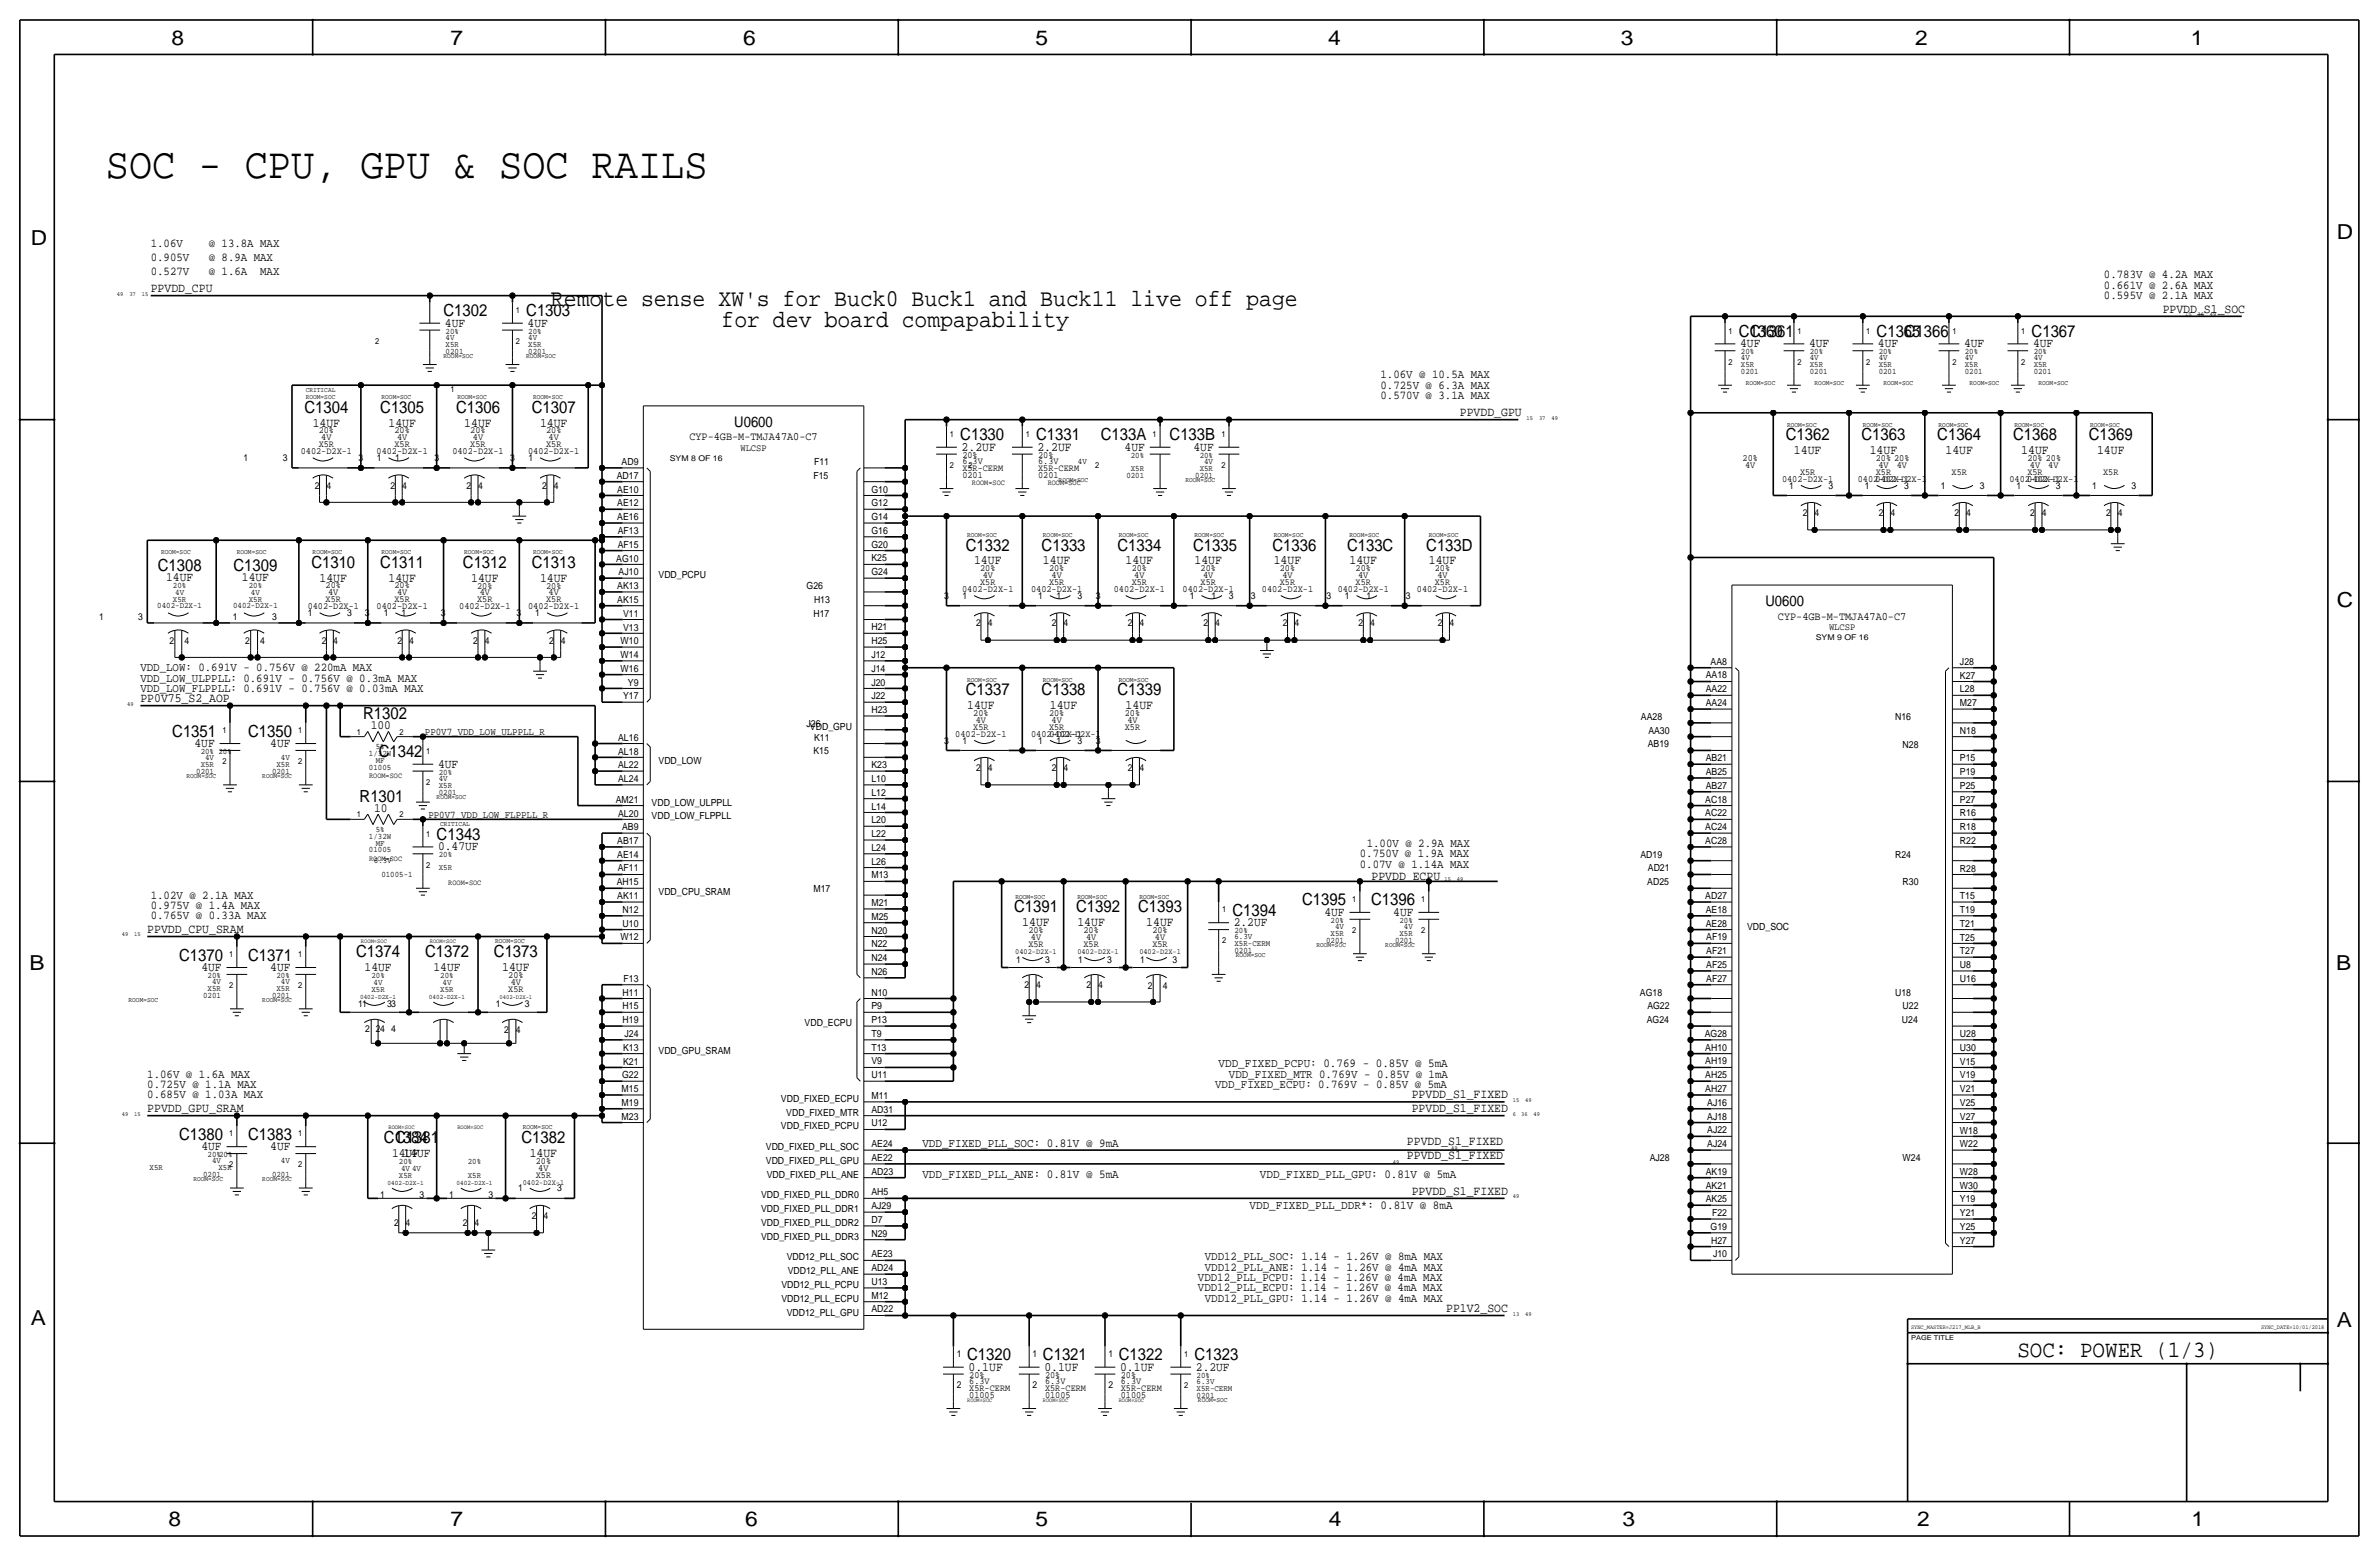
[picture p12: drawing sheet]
<svg xmlns="http://www.w3.org/2000/svg" width="877mm" height="574mm" viewBox="0 0 877 574" stroke-linecap="round" stroke-linejoin="round" font-family="sans-serif">
<defs><g id="words">
<text font-size="15.9" x="39.1" y="65.8">SOC - CPU, GPU &amp; SOC RAILS</text>
<g font-size="8.9">
<text x="203.1" y="112.8">Remote sense XW's for Buck0 Buck1 and Buck11 live off page</text>
<text x="266" y="120.4">for dev board compapability</text>
</g>
<text font-size="8.6" x="743.7" y="500.1">SOC: POWER (1/3)</text>
<g font-size="7.6">
<text x="63.2" y="16.5">8</text>
<text x="166.1" y="16.5">7</text>
<text x="274" y="16.5">6</text>
<text x="381.7" y="16.5">5</text>
<text x="489.7" y="16.5">4</text>
<text x="597.6" y="16.5">3</text>
<text x="706.1" y="16.5">2</text>
<text x="807.7" y="16.5">1</text>
<text x="861.5" y="88.1">D</text>
<text x="11.4" y="90.4">D</text>
<text x="861.5" y="223.8">C</text>
<text x="10.8" y="357.6">B</text>
<text x="861.3" y="357.4">B</text>
<text x="11.3" y="488.4">A</text>
<text x="861.5" y="489.2">A</text>
<text x="62.2" y="562.6">8</text>
<text x="166" y="562.6">7</text>
<text x="274.8" y="562.6">6</text>
<text x="381.7" y="562.6">5</text>
<text x="489.9" y="562.6">4</text>
<text x="598.1" y="562.6">3</text>
<text x="706.8" y="562.6">2</text>
<text x="807.9" y="562.6">1</text>
</g>
<g font-size="6.2">
<text x="163.5" y="116.6">C1302</text>
<text x="194" y="116.6">C1303</text>
<text x="641" y="124.2">C1360</text>
<text x="645.1" y="124.2">C1361</text>
<text x="691.8" y="124.2">C1365</text>
<text x="702.2" y="124.2">C1366</text>
<text x="749" y="124.2">C1367</text>
<text x="112.2" y="152.1">C1304</text>
<text x="140.2" y="152.1">C1305</text>
<text x="168.1" y="152.1">C1306</text>
<text x="196.1" y="152.1">C1307</text>
<text x="354" y="162.3">C1330</text>
<text x="382" y="162.3">C1331</text>
<text x="405.8" y="162.3">C133A</text>
<text x="431.2" y="162.3">C133B</text>
<text x="658.3" y="162.3">C1362</text>
<text x="686.3" y="162.3">C1363</text>
<text x="714.2" y="162.3">C1364</text>
<text x="742.2" y="162.3">C1368</text>
<text x="770.1" y="162.3">C1369</text>
<text x="356.1" y="202.9">C1332</text>
<text x="384" y="202.9">C1333</text>
<text x="412" y="202.9">C1334</text>
<text x="439.9" y="202.9">C1335</text>
<text x="469.1" y="202.9">C1336</text>
<text x="496.6" y="202.9">C133C</text>
<text x="525.8" y="202.9">C133D</text>
<text x="114.8" y="209.3">C1310</text>
<text x="140.2" y="209.3">C1311</text>
<text x="170.7" y="209.3">C1312</text>
<text x="196.1" y="209.3">C1313</text>
<text x="58.1" y="210.3">C1308</text>
<text x="86.1" y="210.3">C1309</text>
<text x="356.1" y="256.3">C1337</text>
<text x="384" y="256.3">C1338</text>
<text x="412" y="256.3">C1339</text>
<text x="133.8" y="265.2">R1302</text>
<text x="63.5" y="271.5">C1351</text>
<text x="91.4" y="271.5">C1350</text>
<text x="139.6" y="279.1">C1342</text>
<text x="132.6" y="295.7">R1301</text>
<text x="161" y="309.6">C1343</text>
<text x="480.1" y="333.8">C1395</text>
<text x="505.5" y="333.8">C1396</text>
<text x="373.9" y="336.3">C1391</text>
<text x="396.7" y="336.3">C1392</text>
<text x="419.6" y="336.3">C1393</text>
<text x="454.4" y="337.6">C1394</text>
<text x="131.3" y="352.8">C1374</text>
<text x="156.7" y="352.8">C1372</text>
<text x="182.1" y="352.8">C1373</text>
<text x="66" y="354.1">C1370</text>
<text x="91.4" y="354.1">C1371</text>
<text x="66" y="420.1">C1380</text>
<text x="91.4" y="420.1">C1383</text>
<text x="141.5" y="421.4">C1384</text>
<text x="145.7" y="421.4">C1381</text>
<text x="192.3" y="421.4">C1382</text>
<text x="356.6" y="501.4">C1320</text>
<text x="384.5" y="501.4">C1321</text>
<text x="412.4" y="501.4">C1322</text>
<text x="440.4" y="501.4">C1323</text>
</g>
<g font-size="5.4">
<text x="270.7" y="157.2">U0600</text>
<text x="650.9" y="223.3">U0600</text>
</g>
<g font-size="4.7">
<text x="55.6" y="107.7">PPVDD_CPU</text>
<text x="797.3" y="115.3">PPVDD_S1_SOC</text>
<text x="164" y="120.4">4UF</text>
<text x="194.5" y="120.4">4UF</text>
<text x="641.6" y="128">4UF</text>
<text x="667" y="128">4UF</text>
<text x="692.4" y="128">4UF</text>
<text x="724.1" y="128">4UF</text>
<text x="749.5" y="128">4UF</text>
<text x="538.2" y="153.4">PPVDD_GPU</text>
<text x="115.3" y="157.2">14UF</text>
<text x="143.2" y="157.2">14UF</text>
<text x="171.2" y="157.2">14UF</text>
<text x="199.1" y="157.2">14UF</text>
<text x="354.5" y="166.1">2.2UF</text>
<text x="382.5" y="166.1">2.2UF</text>
<text x="414.6" y="166.1">4UF</text>
<text x="440" y="166.1">4UF</text>
<text x="661.4" y="167.4">14UF</text>
<text x="689.3" y="167.4">14UF</text>
<text x="717.3" y="167.4">14UF</text>
<text x="745.2" y="167.4">14UF</text>
<text x="773.1" y="167.4">14UF</text>
<text x="359.1" y="208">14UF</text>
<text x="384.5" y="208">14UF</text>
<text x="415" y="208">14UF</text>
<text x="440.4" y="208">14UF</text>
<text x="469.6" y="208">14UF</text>
<text x="497.5" y="208">14UF</text>
<text x="526.8" y="208">14UF</text>
<text x="61.3" y="214.1">14UF</text>
<text x="89.2" y="214.1">14UF</text>
<text x="117.8" y="214.4">14UF</text>
<text x="143.2" y="214.4">14UF</text>
<text x="173.7" y="214.4">14UF</text>
<text x="199.1" y="214.4">14UF</text>
<text x="51.8" y="258.8">PP0V75_S2_AOP</text>
<text x="356.6" y="261.4">14UF</text>
<text x="387.1" y="261.4">14UF</text>
<text x="415" y="261.4">14UF</text>
<text x="136.7" y="268.7">100</text>
<text x="71.7" y="275.3">4UF</text>
<text x="99.7" y="275.3">4UF</text>
<text x="161.5" y="283">4UF</text>
<text x="137.9" y="299.2">10</text>
<text x="161.5" y="313.4">0.47UF</text>
<text x="505.6" y="324.4">PPVDD_ECPU</text>
<text x="376.9" y="341.4">14UF</text>
<text x="397.2" y="341.4">14UF</text>
<text x="422.6" y="341.4">14UF</text>
<text x="454.9" y="341.4">2.2UF</text>
<text x="488.3" y="337.6">4UF</text>
<text x="513.7" y="337.6">4UF</text>
<text x="54.3" y="343.9">PPVDD_CPU_SRAM</text>
<text x="74.3" y="357.9">4UF</text>
<text x="99.7" y="357.9">4UF</text>
<text x="134.4" y="357.9">14UF</text>
<text x="159.8" y="357.9">14UF</text>
<text x="185.1" y="357.9">14UF</text>
<text x="520.5" y="404.9">PPVDD_S1_FIXED</text>
<text x="54.3" y="410">PPVDD_GPU_SRAM</text>
<text x="520.5" y="410">PPVDD_S1_FIXED</text>
<text x="74.3" y="423.9">4UF</text>
<text x="99.7" y="423.9">4UF</text>
<text x="518.7" y="422.1">PPVDD_S1_FIXED</text>
<text x="144.6" y="426.5">14UF</text>
<text x="148.8" y="426.5">14UF</text>
<text x="195.3" y="426.5">14UF</text>
<text x="518.7" y="427.2">PPVDD_S1_FIXED</text>
<text x="520.5" y="440.4">PPVDD_S1_FIXED</text>
<text x="533.1" y="483.6">PP1V2_SOC</text>
<text x="357.1" y="505.2">0.1UF</text>
<text x="385" y="505.2">0.1UF</text>
<text x="413" y="505.2">0.1UF</text>
<text x="440.9" y="505.2">2.2UF</text>
</g>
<g font-size="4.5">
<text x="449.3" y="393.4">VDD_FIXED_PCPU: 0.769 - 0.85V @ 5mA</text>
<text x="340.1" y="422.7">VDD_FIXED_PLL_SOC: 0.81V @ 9mA</text>
<text x="340.1" y="434.1">VDD_FIXED_PLL_ANE: 0.81V @ 5mA</text>
<text x="464.5" y="434.1">VDD_FIXED_PLL_GPU: 0.81V @ 5mA</text>
<text x="460.7" y="445.5">VDD_FIXED_PLL_DDR*: 0.81V @ 8mA</text>
</g>
<g font-size="4.4">
<text x="55.6" y="91.2">1.06V</text>
<text x="76.9" y="91.2">@ 13.8A MAX</text>
<text x="55.6" y="101.3">0.527V</text>
<text x="55.6" y="96.3">0.905V</text>
<text x="76.9" y="101.3">@ 1.6A</text>
<text x="76.9" y="96.3">@ 8.9A MAX</text>
<text x="95.9" y="101.3">MAX</text>
<text x="775.7" y="106.4">0.661V @ 2.6A MAX</text>
<text x="775.7" y="102.6">0.783V @ 4.2A MAX</text>
<text x="775.7" y="110.2">0.595V @ 2.1A MAX</text>
<text x="509" y="139.4">1.06V @ 10.5A MAX</text>
<text x="509" y="143.3">0.725V @ 6.3A MAX</text>
<text x="509" y="147.1">0.570V @ 3.1A MAX</text>
<text x="51.8" y="251.2">VDD_LOW_ULPPLL: 0.691V - 0.756V @ 0.3mA MAX</text>
<text x="51.8" y="247.4">VDD_LOW: 0.691V - 0.756V @ 220mA MAX</text>
<text x="51.8" y="255">VDD_LOW_FLPPLL: 0.691V - 0.756V @ 0.03mA MAX</text>
<text x="501.3" y="316">0.750V @ 1.9A MAX</text>
<text x="503.9" y="312.2">1.00V @ 2.9A MAX</text>
<text x="501.3" y="319.8">0.07V @ 1.14A MAX</text>
<text x="55.6" y="331.2">1.02V @ 2.1A MAX</text>
<text x="55.6" y="335">0.975V @ 1.4A MAX</text>
<text x="55.6" y="338.8">0.765V @ 0.33A MAX</text>
<text x="54.3" y="401.1">0.725V @ 1.1A MAX</text>
<text x="54.3" y="397.3">1.06V @ 1.6A MAX</text>
<text x="448" y="401.1">VDD_FIXED_ECPU: 0.769V - 0.85V @ 5mA</text>
<text x="453.1" y="397.3">VDD_FIXED_MTR 0.769V - 0.85V @ 1mA</text>
<text x="54.3" y="404.9">0.685V @ 1.03A MAX</text>
<text x="444.2" y="464.6">VDD12_PLL_SOC: 1.14 - 1.26V @ 8mA MAX</text>
<text x="441.7" y="472.2">VDD12_PLL_PCPU: 1.14 - 1.26V @ 4mA MAX</text>
<text x="444.2" y="468.4">VDD12_PLL_ANE: 1.14 - 1.26V @ 4mA MAX</text>
<text x="441.7" y="476">VDD12_PLL_ECPU: 1.14 - 1.26V @ 4mA MAX</text>
<text x="444.2" y="479.8">VDD12_PLL_GPU: 1.14 - 1.26V @ 4mA MAX</text>
</g>
<g font-size="4.2">
<text x="254.2" y="162.3">CYP-4GB-M-TMJA47A0-C7</text>
<text x="655.5" y="228.3">CYP-4GB-M-TMJA47A0-C7</text>
</g>
<g font-size="3.8">
<text x="156.7" y="271">PP0V7_VDD_LOW_ULPPLL_R</text>
<text x="157.9" y="301.5">PP0V7_VDD_LOW_FLPPLL_R</text>
</g>
<g font-size="3.6">
<text x="273" y="166.1">WLCSP</text>
<text x="229.1" y="171.4">AD9</text>
<text x="300.1" y="171.4">F11</text>
<text x="227.4" y="176.5">AD17</text>
<text x="299.9" y="176.5">F15</text>
<text x="227.5" y="181.6">AE10</text>
<text x="321.3" y="181.5">G10</text>
<text x="227.5" y="191.8">AE16</text>
<text x="227.5" y="186.7">AE12</text>
<text x="321.3" y="191.7">G14</text>
<text x="321.3" y="186.6">G12</text>
<text x="227.7" y="196.8">AF13</text>
<text x="321.3" y="196.8">G16</text>
<text x="227.7" y="201.9">AF15</text>
<text x="321.3" y="201.9">G20</text>
<text x="227.2" y="207">AG10</text>
<text x="321.3" y="206.9">K25</text>
<text x="228.1" y="212.1">AJ10</text>
<text x="242.8" y="213.1">VDD_PCPU</text>
<text x="321.3" y="212">G24</text>
<text x="227.5" y="217.2">AK13</text>
<text x="297.4" y="217.1">G26</text>
<text x="227.5" y="222.2">AK15</text>
<text x="229.7" y="227.3">V11</text>
<text x="299.9" y="227.3">H17</text>
<text x="300.1" y="222.2">H13</text>
<text x="229.7" y="232.4">V13</text>
<text x="321.3" y="232.3">H21</text>
<text x="674.3" y="232.2">WLCSP</text>
<text x="228.8" y="237.5">W10</text>
<text x="321.3" y="237.4">H25</text>
<text x="228.8" y="242.6">W14</text>
<text x="321.3" y="242.5">J12</text>
<text x="630.6" y="245">AA8</text>
<text x="722.6" y="245.1">J28</text>
<text x="228.8" y="247.6">W16</text>
<text x="321.3" y="247.6">J14</text>
<text x="628.9" y="250.1">AA18</text>
<text x="722.6" y="250.1">K27</text>
<text x="229.7" y="257.8">Y17</text>
<text x="231.5" y="252.7">Y9</text>
<text x="321.3" y="257.8">J22</text>
<text x="321.3" y="252.7">J20</text>
<text x="628.9" y="255.2">AA22</text>
<text x="722.6" y="255.2">L28</text>
<text x="321.3" y="262.8">H23</text>
<text x="628.9" y="260.2">AA24</text>
<text x="722.6" y="260.3">M27</text>
<text x="297.4" y="267.9">J26</text>
<text x="298.6" y="269">VDD_GPU</text>
<text x="604.9" y="265.3">AA28</text>
<text x="698.7" y="265.4">N16</text>
<text x="227.9" y="273">AL16</text>
<text x="300.1" y="273">K11</text>
<text x="607.5" y="275.5">AB19</text>
<text x="607.7" y="270.4">AA30</text>
<text x="701.4" y="275.5">N28</text>
<text x="722.6" y="270.5">N18</text>
<text x="227.9" y="278.1">AL18</text>
<text x="242.8" y="281.7">VDD_LOW</text>
<text x="299.9" y="278.1">K15</text>
<text x="628.9" y="280.6">AB21</text>
<text x="722.6" y="280.6">P15</text>
<text x="227.9" y="283.2">AL22</text>
<text x="321.3" y="283.2">K23</text>
<text x="628.9" y="285.7">AB25</text>
<text x="722.6" y="285.7">P19</text>
<text x="227.9" y="288.3">AL24</text>
<text x="321.3" y="293.3">L12</text>
<text x="321.3" y="288.2">L10</text>
<text x="628.9" y="290.7">AB27</text>
<text x="722.6" y="290.8">P25</text>
<text x="227" y="295.9">AM21</text>
<text x="240.2" y="296.9">VDD_LOW_ULPPLL</text>
<text x="321.3" y="298.4">L14</text>
<text x="628.7" y="295.8">AC18</text>
<text x="722.6" y="295.9">P27</text>
<text x="227.9" y="301">AL20</text>
<text x="229.3" y="306">AB9</text>
<text x="240.2" y="302">VDD_LOW_FLPPLL</text>
<text x="321.3" y="303.5">L20</text>
<text x="628.7" y="306">AC24</text>
<text x="628.7" y="300.9">AC22</text>
<text x="722.6" y="301">R16</text>
<text x="227.5" y="311.1">AB17</text>
<text x="321.3" y="308.6">L22</text>
<text x="628.7" y="311.1">AC28</text>
<text x="722.6" y="311.1">R22</text>
<text x="722.6" y="306">R18</text>
<text x="227.5" y="316.1">AE14</text>
<text x="321.3" y="313.6">L24</text>
<text x="604.8" y="316.1">AD19</text>
<text x="698.7" y="316.2">R24</text>
<text x="227.7" y="321.2">AF11</text>
<text x="321.3" y="323.8">M13</text>
<text x="321.3" y="318.7">L26</text>
<text x="607.5" y="321.2">AD21</text>
<text x="722.6" y="321.3">R28</text>
<text x="227.4" y="326.3">AH15</text>
<text x="242.8" y="329.9">VDD_CPU_SRAM</text>
<text x="299.9" y="328.9">M17</text>
<text x="607.3" y="326.3">AD25</text>
<text x="701.4" y="326.4">R30</text>
<text x="227.5" y="331.4">AK11</text>
<text x="321.3" y="334">M21</text>
<text x="628.7" y="331.4">AD27</text>
<text x="722.6" y="331.4">T15</text>
<text x="229.5" y="341.5">U10</text>
<text x="229.5" y="336.5">N12</text>
<text x="321.3" y="339.1">M25</text>
<text x="628.9" y="341.5">AE28</text>
<text x="628.9" y="336.5">AE18</text>
<text x="722.6" y="341.6">T21</text>
<text x="722.6" y="336.5">T19</text>
<text x="228.8" y="346.6">W12</text>
<text x="321.3" y="344.1">N20</text>
<text x="629" y="346.6">AF19</text>
<text x="644.1" y="342.6">VDD_SOC</text>
<text x="722.6" y="346.7">T25</text>
<text x="321.3" y="349.2">N22</text>
<text x="629" y="351.7">AF21</text>
<text x="722.6" y="351.8">T27</text>
<text x="321.3" y="359.4">N26</text>
<text x="321.3" y="354.3">N24</text>
<text x="629" y="356.8">AF25</text>
<text x="722.6" y="356.8">U8</text>
<text x="229.9" y="361.9">F13</text>
<text x="629" y="361.9">AF27</text>
<text x="722.6" y="361.9">U16</text>
<text x="229.5" y="367">H11</text>
<text x="321.3" y="366.9">N10</text>
<text x="604.6" y="367">AG18</text>
<text x="698.7" y="367">U18</text>
<text x="229.5" y="377.2">H19</text>
<text x="229.5" y="372.1">H15</text>
<text x="321.3" y="377.1">P13</text>
<text x="321.3" y="372">P9</text>
<text x="607.1" y="377.1">AG24</text>
<text x="607.3" y="372">AG22</text>
<text x="701.2" y="377.2">U24</text>
<text x="701.4" y="372.1">U22</text>
<text x="230.2" y="382.2">J24</text>
<text x="296.6" y="378.2">VDD_ECPU</text>
<text x="321.3" y="382.2">T9</text>
<text x="628.5" y="382.2">AG28</text>
<text x="722.6" y="382.3">U28</text>
<text x="229.7" y="387.3">K13</text>
<text x="242.8" y="388.4">VDD_GPU_SRAM</text>
<text x="321.3" y="387.3">T13</text>
<text x="628.7" y="387.3">AH10</text>
<text x="722.6" y="387.3">U30</text>
<text x="229.7" y="392.4">K21</text>
<text x="321.3" y="392.3">V9</text>
<text x="628.7" y="392.4">AH19</text>
<text x="722.6" y="392.4">V15</text>
<text x="229.3" y="397.5">G22</text>
<text x="321.3" y="397.4">U11</text>
<text x="628.7" y="397.4">AH25</text>
<text x="722.6" y="397.5">V19</text>
<text x="229.1" y="407.6">M19</text>
<text x="229.1" y="402.6">M15</text>
<text x="287.9" y="406.2">VDD_FIXED_ECPU</text>
<text x="321.3" y="405">M11</text>
<text x="628.7" y="402.5">AH27</text>
<text x="629.4" y="407.6">AJ16</text>
<text x="722.6" y="407.7">V25</text>
<text x="722.6" y="402.6">V21</text>
<text x="229.1" y="412.7">M23</text>
<text x="289.9" y="411.2">VDD_FIXED_MTR</text>
<text x="321.3" y="410.1">AD31</text>
<text x="629.4" y="412.7">AJ18</text>
<text x="722.6" y="412.7">V27</text>
<text x="287.9" y="416.3">VDD_FIXED_PCPU</text>
<text x="321.3" y="415.2">U12</text>
<text x="629.4" y="417.8">AJ22</text>
<text x="722.6" y="417.8">W18</text>
<text x="282.3" y="423.9">VDD_FIXED_PLL_SOC</text>
<text x="321.3" y="422.8">AE24</text>
<text x="629.4" y="422.8">AJ24</text>
<text x="722.6" y="422.9">W22</text>
<text x="282.3" y="429">VDD_FIXED_PLL_GPU</text>
<text x="321.3" y="427.9">AE22</text>
<text x="608.2" y="427.9">AJ28</text>
<text x="701.4" y="428">W24</text>
<text x="282.7" y="434.1">VDD_FIXED_PLL_ANE</text>
<text x="321.3" y="433">AD23</text>
<text x="628.9" y="433">AK19</text>
<text x="722.6" y="433.1">W28</text>
<text x="280.6" y="441.7">VDD_FIXED_PLL_DDR0</text>
<text x="321.3" y="440.6">AH5</text>
<text x="628.9" y="443.2">AK25</text>
<text x="628.9" y="438.1">AK21</text>
<text x="722.6" y="443.2">Y19</text>
<text x="722.6" y="438.1">W30</text>
<text x="280.6" y="446.8">VDD_FIXED_PLL_DDR1</text>
<text x="321.3" y="445.7">AJ29</text>
<text x="631.2" y="448.3">F22</text>
<text x="722.6" y="448.3">Y21</text>
<text x="280.6" y="451.9">VDD_FIXED_PLL_DDR2</text>
<text x="321.3" y="455.9">N29</text>
<text x="321.3" y="450.8">D7</text>
<text x="630.6" y="453.3">G19</text>
<text x="722.6" y="453.4">Y25</text>
<text x="280.6" y="457">VDD_FIXED_PLL_DDR3</text>
<text x="630.8" y="458.4">H27</text>
<text x="722.6" y="458.5">Y27</text>
<text x="290" y="464.6">VDD12_PLL_SOC</text>
<text x="321.3" y="463.4">AE23</text>
<text x="631.5" y="463.5">J10</text>
<text x="290.4" y="469.7">VDD12_PLL_ANE</text>
<text x="321.3" y="473.6">U13</text>
<text x="321.3" y="468.5">AD24</text>
<text x="288.1" y="479.8">VDD12_PLL_ECPU</text>
<text x="288.1" y="474.7">VDD12_PLL_PCPU</text>
<text x="321.3" y="478.7">M12</text>
<text x="290" y="484.9">VDD12_PLL_GPU</text>
<text x="321.3" y="483.8">AD22</text>
</g>
<g font-size="3.5">
<text x="117.5" y="159.8">20%</text>
<text x="145.4" y="159.8">20%</text>
<text x="173.4" y="159.8">20%</text>
<text x="201.3" y="159.8">20%</text>
<text x="110.9" y="167.4">0402-D2X-1</text>
<text x="117.5" y="164.8">X5R</text>
<text x="118.5" y="162.3">4V</text>
<text x="138.8" y="167.4">0402-D2X-1</text>
<text x="145.4" y="164.8">X5R</text>
<text x="146.4" y="162.3">4V</text>
<text x="166.8" y="167.4">0402-D2X-1</text>
<text x="173.4" y="164.8">X5R</text>
<text x="174.3" y="162.3">4V</text>
<text x="194.7" y="167.4">0402-D2X-1</text>
<text x="201.3" y="164.8">X5R</text>
<text x="202.3" y="162.3">4V</text>
<text x="89.8" y="169.9">1</text>
<text x="104.3" y="169.9">3</text>
<text x="132.2" y="169.9">3</text>
<text x="138.9" y="169.9">1</text>
<text x="145.7" y="169.9">1</text>
<text x="160.1" y="169.9">3</text>
<text x="188.1" y="169.9">3</text>
<text x="194.8" y="169.9">1</text>
<text x="354.8" y="168.7">20%</text>
<text x="354.8" y="170.9">6.3V</text>
<text x="354.8" y="173.5">X5R-CERM</text>
<text x="382.7" y="173.5">X5R-CERM</text>
<text x="382.7" y="170.9">6.3V</text>
<text x="382.7" y="168.7">20%</text>
<text x="642.4" y="169.9">20%</text>
<text x="643.4" y="172.5">4V</text>
<text x="691.5" y="169.9">20% 20%</text>
<text x="692.5" y="172.5">4V</text>
<text x="699.3" y="172.5">4V</text>
<text x="747.4" y="169.9">20% 20%</text>
<text x="748.4" y="172.5">4V</text>
<text x="755.2" y="172.5">4V</text>
<text x="354.8" y="176">0201</text>
<text x="382.7" y="176">0201</text>
<text x="657" y="177.5">0402-D2X-1</text>
<text x="663.6" y="175">X5R</text>
<text x="684.9" y="177.5">0402-D2X-1</text>
<text x="691.5" y="177.5">0402-D2X-1</text>
<text x="691.5" y="175">X5R</text>
<text x="719.5" y="175">X5R</text>
<text x="740.8" y="177.5">0402-D2X-1</text>
<text x="747.4" y="177.5">0402-D2X-1</text>
<text x="747.4" y="175">X5R</text>
<text x="775.4" y="175">X5R</text>
<text x="116.1" y="180.1">2</text>
<text x="120.3" y="180.1">4</text>
<text x="144" y="180.1">2</text>
<text x="148.3" y="180.1">4</text>
<text x="171.9" y="180.1">2</text>
<text x="176.2" y="180.1">4</text>
<text x="199.9" y="180.1">2</text>
<text x="204.2" y="180.1">4</text>
<text x="659.6" y="180.1">1</text>
<text x="674.1" y="180.1">3</text>
<text x="687.6" y="180.1">1</text>
<text x="702" y="180.1">3</text>
<text x="715.5" y="180.1">1</text>
<text x="729.9" y="180.1">3</text>
<text x="743.4" y="180.1">1</text>
<text x="757.9" y="180.1">3</text>
<text x="771.4" y="180.1">1</text>
<text x="785.8" y="180.1">3</text>
<text x="664.7" y="190.2">2</text>
<text x="669" y="190.2">4</text>
<text x="692.6" y="190.2">2</text>
<text x="696.9" y="190.2">4</text>
<text x="720.6" y="190.2">2</text>
<text x="724.9" y="190.2">4</text>
<text x="748.5" y="190.2">2</text>
<text x="752.8" y="190.2">4</text>
<text x="776.5" y="190.2">2</text>
<text x="780.7" y="190.2">4</text>
<text x="361.3" y="210.6">20%</text>
<text x="361.3" y="215.6">X5R</text>
<text x="362.3" y="213.1">4V</text>
<text x="386.7" y="215.6">X5R</text>
<text x="386.7" y="210.6">20%</text>
<text x="387.7" y="213.1">4V</text>
<text x="417.2" y="215.6">X5R</text>
<text x="417.2" y="210.6">20%</text>
<text x="418.2" y="213.1">4V</text>
<text x="442.6" y="215.6">X5R</text>
<text x="442.6" y="210.6">20%</text>
<text x="443.6" y="213.1">4V</text>
<text x="471.8" y="210.6">20%</text>
<text x="471.8" y="215.6">X5R</text>
<text x="472.8" y="213.1">4V</text>
<text x="499.8" y="215.6">X5R</text>
<text x="499.8" y="210.6">20%</text>
<text x="500.7" y="213.1">4V</text>
<text x="529" y="210.6">20%</text>
<text x="529" y="215.6">X5R</text>
<text x="529.9" y="213.1">4V</text>
<text x="120" y="222">X5R</text>
<text x="120" y="216.9">20%</text>
<text x="121" y="219.5">4V</text>
<text x="145.4" y="222">X5R</text>
<text x="145.4" y="216.9">20%</text>
<text x="146.4" y="219.5">4V</text>
<text x="175.9" y="216.9">20%</text>
<text x="175.9" y="222">X5R</text>
<text x="176.9" y="219.5">4V</text>
<text x="201.3" y="222">X5R</text>
<text x="201.3" y="216.9">20%</text>
<text x="202.3" y="219.5">4V</text>
<text x="348.1" y="220.7">3</text>
<text x="354.7" y="218.2">0402-D2X-1</text>
<text x="354.8" y="220.7">1</text>
<text x="380.1" y="218.2">0402-D2X-1</text>
<text x="382.8" y="220.7">1</text>
<text x="389.5" y="220.7">1</text>
<text x="397.2" y="220.7">3</text>
<text x="404" y="220.7">3</text>
<text x="410.6" y="218.2">0402-D2X-1</text>
<text x="436" y="218.2">0402-D2X-1</text>
<text x="438.6" y="220.7">1</text>
<text x="446.7" y="220.7">1</text>
<text x="453.1" y="220.7">3</text>
<text x="461.1" y="220.7">3</text>
<text x="465.2" y="218.2">0402-D2X-1</text>
<text x="489.1" y="220.7">3</text>
<text x="493.2" y="218.2">0402-D2X-1</text>
<text x="495.8" y="220.7">1</text>
<text x="503.8" y="220.7">1</text>
<text x="518.3" y="220.7">3</text>
<text x="522.4" y="218.2">0402-D2X-1</text>
<text x="113.4" y="224.5">0402-D2X-1</text>
<text x="113.5" y="227.1">1</text>
<text x="128" y="227.1">3</text>
<text x="134.5" y="227.1">3</text>
<text x="138.8" y="224.5">0402-D2X-1</text>
<text x="141.5" y="227.1">1</text>
<text x="148" y="227.1">1</text>
<text x="162.5" y="227.1">3</text>
<text x="169.3" y="224.5">0402-D2X-1</text>
<text x="190.4" y="227.1">3</text>
<text x="194.7" y="224.5">0402-D2X-1</text>
<text x="197.3" y="227.1">1</text>
<text x="36.5" y="228.3">1</text>
<text x="51" y="228.3">3</text>
<text x="85.8" y="228.3">1</text>
<text x="100.3" y="228.3">3</text>
<text x="359.9" y="230.9">2</text>
<text x="364.2" y="230.9">4</text>
<text x="387.8" y="230.9">2</text>
<text x="392.1" y="230.9">4</text>
<text x="415.8" y="230.9">2</text>
<text x="420.1" y="230.9">4</text>
<text x="443.7" y="230.9">2</text>
<text x="448" y="230.9">4</text>
<text x="472.9" y="230.9">2</text>
<text x="477.2" y="230.9">4</text>
<text x="500.9" y="230.9">2</text>
<text x="505.2" y="230.9">4</text>
<text x="530.1" y="230.9">2</text>
<text x="534.4" y="230.9">4</text>
<text x="62.5" y="237.5">2</text>
<text x="68" y="237.5">4</text>
<text x="90.4" y="237.5">2</text>
<text x="96" y="237.5">4</text>
<text x="118.6" y="237.2">2</text>
<text x="122.9" y="237.2">4</text>
<text x="146.5" y="237.2">2</text>
<text x="150.8" y="237.2">4</text>
<text x="174.5" y="237.2">2</text>
<text x="178.8" y="237.2">4</text>
<text x="202.4" y="237.2">2</text>
<text x="206.7" y="237.2">4</text>
<text x="358.8" y="263.9">20%</text>
<text x="386.7" y="263.9">20%</text>
<text x="414.7" y="263.9">20%</text>
<text x="358.8" y="269">X5R</text>
<text x="359.8" y="266.4">4V</text>
<text x="386.7" y="269">X5R</text>
<text x="387.7" y="266.4">4V</text>
<text x="414.7" y="269">X5R</text>
<text x="415.6" y="266.4">4V</text>
<text x="348.1" y="274.1">3</text>
<text x="352.2" y="271.5">0402-D2X-1</text>
<text x="354.8" y="274.1">1</text>
<text x="380.1" y="271.5">0402-D2X-1</text>
<text x="382.8" y="274.1">1</text>
<text x="386.9" y="271.5">0402-D2X-1</text>
<text x="389.5" y="274.1">1</text>
<text x="397.2" y="274.1">3</text>
<text x="404" y="274.1">3</text>
<text x="359.9" y="284.2">2</text>
<text x="364.2" y="284.2">4</text>
<text x="387.8" y="284.2">2</text>
<text x="392.1" y="284.2">4</text>
<text x="415.8" y="284.2">2</text>
<text x="420.1" y="284.2">4</text>
<text x="379.1" y="343.9">20%</text>
<text x="380.1" y="346.5">4V</text>
<text x="399.5" y="343.9">20%</text>
<text x="400.4" y="346.5">4V</text>
<text x="424.8" y="343.9">20%</text>
<text x="425.8" y="346.5">4V</text>
<text x="379.1" y="349">X5R</text>
<text x="399.5" y="349">X5R</text>
<text x="424.8" y="349">X5R</text>
<text x="374.6" y="354.8">1</text>
<text x="385.3" y="354.8">3</text>
<text x="397.5" y="354.8">1</text>
<text x="408.1" y="354.8">3</text>
<text x="420.3" y="354.8">1</text>
<text x="432.3" y="354.8">3</text>
<text x="187.4" y="365.5">X5R</text>
<text x="187.4" y="360.4">20%</text>
<text x="188.3" y="363">4V</text>
<text x="377.7" y="364.2">2</text>
<text x="382" y="364.2">4</text>
<text x="400.5" y="364.2">2</text>
<text x="404.8" y="364.2">4</text>
<text x="423.1" y="364.5">2</text>
<text x="428.7" y="364.5">4</text>
<text x="132.1" y="371.3">11</text>
<text x="142.7" y="371.3">33</text>
<text x="182.9" y="371.3">1</text>
<text x="193.5" y="371.3">3</text>
<text x="134.6" y="380.2">2</text>
<text x="138.6" y="380.2">2</text>
<text x="140.2" y="380.2">4</text>
<text x="144.2" y="380.2">4</text>
<text x="185.9" y="380.7">2</text>
<text x="190.2" y="380.7">4</text>
<text x="197.5" y="429">20%</text>
<text x="198.5" y="431.5">4V</text>
<text x="197.5" y="434.1">X5R</text>
<text x="140.2" y="441.7">1</text>
<text x="154.6" y="441.7">3</text>
<text x="165.6" y="441.7">1</text>
<text x="180" y="441.7">3</text>
<text x="191" y="439.2">1</text>
<text x="205.4" y="439.2">3</text>
<text x="196.1" y="449.3">2</text>
<text x="200.4" y="449.3">4</text>
<text x="145.3" y="451.9">2</text>
<text x="149.6" y="451.9">4</text>
<text x="170.7" y="451.9">2</text>
<text x="175" y="451.9">4</text>
<text x="352.8" y="500.1">1</text>
<text x="380.7" y="500.1">1</text>
<text x="408.6" y="500.1">1</text>
<text x="357.3" y="507.7">20%</text>
<text x="385.3" y="507.7">20%</text>
<text x="413.2" y="507.7">20%</text>
<text x="352.8" y="511.6">2</text>
<text x="357.3" y="515.1">01005</text>
<text x="357.3" y="512.6">X5R-CERM</text>
<text x="357.3" y="510">6.3V</text>
<text x="380.7" y="511.6">2</text>
<text x="385.3" y="515.1">01005</text>
<text x="385.3" y="510">6.3V</text>
<text x="385.3" y="512.6">X5R-CERM</text>
<text x="408.6" y="511.6">2</text>
<text x="413.2" y="515.1">01005</text>
<text x="413.2" y="510">6.3V</text>
<text x="413.2" y="512.6">X5R-CERM</text>
</g>
<g font-size="3.1">
<text x="190.2" y="115.3">1</text>
<text x="164.3" y="125.2">4V</text>
<text x="164.3" y="122.9">20%</text>
<text x="194.8" y="125.2">4V</text>
<text x="194.8" y="122.9">20%</text>
<text x="637.2" y="122.9">1</text>
<text x="662.6" y="122.9">1</text>
<text x="688" y="122.9">1</text>
<text x="719.8" y="122.9">1</text>
<text x="745.2" y="122.9">1</text>
<text x="138.3" y="126.7">2</text>
<text x="164.3" y="127.8">X5R</text>
<text x="164.3" y="130.3">0201</text>
<text x="190.2" y="126.7">2</text>
<text x="194.8" y="127.8">X5R</text>
<text x="194.8" y="130.3">0201</text>
<text x="641.8" y="130.6">20%</text>
<text x="667.2" y="130.6">20%</text>
<text x="692.6" y="130.6">20%</text>
<text x="724.4" y="130.6">20%</text>
<text x="749.8" y="130.6">20%</text>
<text x="637.2" y="134.4">2</text>
<text x="641.8" y="135.4">X5R</text>
<text x="641.8" y="132.8">4V</text>
<text x="641.8" y="137.9">0201</text>
<text x="662.6" y="134.4">2</text>
<text x="667.2" y="135.4">X5R</text>
<text x="667.2" y="132.8">4V</text>
<text x="667.2" y="137.9">0201</text>
<text x="688" y="134.4">2</text>
<text x="692.6" y="137.9">0201</text>
<text x="692.6" y="132.8">4V</text>
<text x="692.6" y="135.4">X5R</text>
<text x="719.8" y="134.4">2</text>
<text x="724.4" y="137.9">0201</text>
<text x="724.4" y="132.8">4V</text>
<text x="724.4" y="135.4">X5R</text>
<text x="745.2" y="134.4">2</text>
<text x="749.8" y="135.4">X5R</text>
<text x="749.8" y="132.8">4V</text>
<text x="749.8" y="137.9">0201</text>
<text x="166.1" y="144.5">1</text>
<text x="350.2" y="161">1</text>
<text x="378.2" y="161">1</text>
<text x="424.9" y="161">1</text>
<text x="450.3" y="161">1</text>
<text x="350.2" y="172.5">2</text>
<text x="357" y="172.5">2</text>
<text x="397.4" y="170.9">4V</text>
<text x="403.7" y="172.5">2</text>
<text x="416.9" y="173.5">X5R</text>
<text x="416.9" y="168.7">20%</text>
<text x="442.3" y="168.7">20%</text>
<text x="442.3" y="173.5">X5R</text>
<text x="443.9" y="170.9">4V</text>
<text x="450.3" y="172.5">2</text>
<text x="415.2" y="176">0201</text>
<text x="440.6" y="176">0201</text>
<text x="63.8" y="221.7">X5R</text>
<text x="63.8" y="216.7">20%</text>
<text x="64.6" y="219.2">4V</text>
<text x="91.7" y="221.7">X5R</text>
<text x="91.7" y="216.7">20%</text>
<text x="92.5" y="219.2">4V</text>
<text x="58" y="224.3">0402-D2X-1</text>
<text x="85.9" y="224.3">0402-D2X-1</text>
<text x="82" y="270.3">1</text>
<text x="109.9" y="270.3">1</text>
<text x="131.5" y="270.8">1</text>
<text x="147.3" y="270.8">2</text>
<text x="74" y="277.9">20% 20%</text>
<text x="75.6" y="280.2">4V</text>
<text x="82" y="281.7">2</text>
<text x="103.6" y="280.2">4V</text>
<text x="109.9" y="281.7">2</text>
<text x="136" y="278.6">1/32W</text>
<text x="138.5" y="276.1">5%</text>
<text x="138.5" y="281.2">MF</text>
<text x="157.2" y="277.9">1</text>
<text x="72.3" y="285.2">0201</text>
<text x="74" y="282.7">X5R</text>
<text x="100.3" y="285.2">0201</text>
<text x="101.9" y="282.7">X5R</text>
<text x="136" y="283.7">01005</text>
<text x="161.7" y="285.5">20%</text>
<text x="161.7" y="287.8">4V</text>
<text x="157.2" y="289.3">2</text>
<text x="161.7" y="292.9">0201</text>
<text x="161.7" y="290.3">X5R</text>
<text x="131.5" y="301.2">1</text>
<text x="147.3" y="301.2">2</text>
<text x="136" y="309.1">1/32W</text>
<text x="138.5" y="306.6">5%</text>
<text x="138.5" y="311.7">MF</text>
<text x="157.2" y="308.4">1</text>
<text x="136" y="314.2">01005</text>
<text x="161.7" y="316">20%</text>
<text x="137.8" y="318.3">6.3V</text>
<text x="140.6" y="323.3">01005-1</text>
<text x="157.2" y="319.8">2</text>
<text x="161.7" y="320.8">X5R</text>
<text x="498.5" y="332.5">1</text>
<text x="523.9" y="332.5">1</text>
<text x="450.5" y="336.3">1</text>
<text x="490.6" y="340.1">20%</text>
<text x="516" y="340.1">20%</text>
<text x="450.5" y="347.7">2</text>
<text x="455.1" y="346.2">6.3V</text>
<text x="455.1" y="343.9">20%</text>
<text x="488.9" y="347.5">0201</text>
<text x="490.6" y="344.9">X5R</text>
<text x="492.2" y="342.4">4V</text>
<text x="498.5" y="343.9">2</text>
<text x="514.3" y="347.5">0201</text>
<text x="516" y="344.9">X5R</text>
<text x="517.6" y="342.4">4V</text>
<text x="523.9" y="343.9">2</text>
<text x="84.5" y="352.8">1</text>
<text x="109.9" y="352.8">1</text>
<text x="455.1" y="351.3">0201</text>
<text x="455.1" y="348.7">X5R-CERM</text>
<text x="76.5" y="360.4">20%</text>
<text x="76.5" y="365.3">X5R</text>
<text x="78.2" y="362.7">4V</text>
<text x="84.5" y="364.2">2</text>
<text x="101.9" y="365.3">X5R</text>
<text x="101.9" y="360.4">20%</text>
<text x="103.6" y="362.7">4V</text>
<text x="109.9" y="364.2">2</text>
<text x="136.9" y="360.4">20%</text>
<text x="136.9" y="365.5">X5R</text>
<text x="137.7" y="363">4V</text>
<text x="162.3" y="360.4">20%</text>
<text x="162.3" y="365.5">X5R</text>
<text x="163.1" y="363">4V</text>
<text x="74.9" y="367.8">0201</text>
<text x="100.3" y="367.8">0201</text>
<text x="84.5" y="418.8">1</text>
<text x="109.9" y="418.8">1</text>
<text x="55.2" y="431.3">X5R</text>
<text x="76.5" y="426.5">20%20%</text>
<text x="78.2" y="428.8">4V</text>
<text x="80.6" y="431.3">X5R</text>
<text x="84.5" y="430.3">2</text>
<text x="103.6" y="428.8">4V</text>
<text x="109.9" y="430.3">2</text>
<text x="147.1" y="429">20%</text>
<text x="147.9" y="431.5">4V 4V</text>
<text x="172.5" y="429">20%</text>
<text x="74.9" y="433.8">0201</text>
<text x="100.3" y="433.8">0201</text>
<text x="147.1" y="434.1">X5R</text>
<text x="172.5" y="434.1">X5R</text>
<text x="436.6" y="500.1">1</text>
<text x="441.1" y="507.7">20%</text>
<text x="436.6" y="511.6">2</text>
<text x="441.1" y="515.1">0201</text>
<text x="441.1" y="512.6">X5R-CERM</text>
<text x="441.1" y="510">6.3V</text>
</g>
<g font-size="2.9">
<text x="246.9" y="169.9">SYM 8 OF 16</text>
<text x="358.3" y="178.8">ROOM=SOC</text>
<text x="386.2" y="178.8">ROOM=SOC</text>
<text x="669.4" y="236">SYM 9 OF 16</text>
<text x="136.1" y="286.8">ROOM=SOC</text>
<text x="136.1" y="317.2">ROOM=SOC</text>
<text x="165.3" y="326.1">ROOM=SOC</text>
<text x="374.3" y="351.5">0402-D2X-1</text>
<text x="397.2" y="351.5">0402-D2X-1</text>
<text x="420" y="351.5">0402-D2X-1</text>
<text x="192.7" y="436.6">0402-D2X-1</text>
</g>
<g font-size="2.6">
<text x="163.5" y="131.8">ROOM=SOC</text>
<text x="194" y="131.8">ROOM=SOC</text>
<text x="643.6" y="142">ROOM=SOC</text>
<text x="669" y="142">ROOM=SOC</text>
<text x="694.4" y="142">ROOM=SOC</text>
<text x="726.1" y="142">ROOM=SOC</text>
<text x="751.5" y="142">ROOM=SOC</text>
<text x="112.7" y="147.1">ROOM=SOC</text>
<text x="112.7" y="144.5">CRITICAL</text>
<text x="140.7" y="147.1">ROOM=SOC</text>
<text x="168.6" y="147.1">ROOM=SOC</text>
<text x="196.5" y="147.1">ROOM=SOC</text>
<text x="658.8" y="157.2">ROOM=SOC</text>
<text x="686.8" y="157.2">ROOM=SOC</text>
<text x="714.7" y="157.2">ROOM=SOC</text>
<text x="742.6" y="157.2">ROOM=SOC</text>
<text x="770.6" y="157.2">ROOM=SOC</text>
<text x="390.3" y="177.5">ROOM=SOC</text>
<text x="437.1" y="177.5">ROOM=SOC</text>
<text x="356.6" y="197.9">ROOM=SOC</text>
<text x="384.5" y="197.9">ROOM=SOC</text>
<text x="412.4" y="197.9">ROOM=SOC</text>
<text x="440.4" y="197.9">ROOM=SOC</text>
<text x="469.6" y="197.9">ROOM=SOC</text>
<text x="497.5" y="197.9">ROOM=SOC</text>
<text x="526.7" y="197.9">ROOM=SOC</text>
<text x="59.4" y="204.2">ROOM=SOC</text>
<text x="87.3" y="204.2">ROOM=SOC</text>
<text x="115.3" y="204.2">ROOM=SOC</text>
<text x="140.7" y="204.2">ROOM=SOC</text>
<text x="171.1" y="204.2">ROOM=SOC</text>
<text x="196.5" y="204.2">ROOM=SOC</text>
<text x="356.6" y="251.2">ROOM=SOC</text>
<text x="384.5" y="251.2">ROOM=SOC</text>
<text x="412.4" y="251.2">ROOM=SOC</text>
<text x="68.8" y="286.8">ROOM=SOC</text>
<text x="96.7" y="286.8">ROOM=SOC</text>
<text x="161" y="294.4">ROOM=SOC</text>
<text x="162.3" y="304.5">CRITICAL</text>
<text x="374.3" y="331.2">ROOM=SOC</text>
<text x="397.2" y="331.2">ROOM=SOC</text>
<text x="420.1" y="331.2">ROOM=SOC</text>
<text x="182.6" y="347.7">ROOM=SOC</text>
<text x="455.6" y="352.8">ROOM=SOC</text>
<text x="485.3" y="349">ROOM=SOC</text>
<text x="510.7" y="349">ROOM=SOC</text>
<text x="47.4" y="369.3">ROOM=SOC</text>
<text x="96.7" y="369.3">ROOM=SOC</text>
<text x="192.7" y="416.3">ROOM=SOC</text>
<text x="71.3" y="435.4">ROOM=SOC</text>
<text x="96.7" y="435.4">ROOM=SOC</text>
<text x="441.7" y="516.6">ROOM=SOC</text>
</g>
<g font-size="2.5">
<text x="132.8" y="368">0402-D2X-1</text>
<text x="158.2" y="368">0402-D2X-1</text>
<text x="142.9" y="436.6">0402-D2X-1</text>
<text x="168.3" y="436.6">0402-D2X-1</text>
<text x="704.5" y="493.8">PAGE TITLE</text>
</g>
<g font-size="2.3">
<text x="43.1" y="109">49</text>
<text x="47.7" y="109">37</text>
<text x="52.3" y="109">15</text>
<text x="805.6" y="116.6">15</text>
<text x="810.2" y="116.6">36</text>
<text x="814.8" y="116.6">49</text>
<text x="562.8" y="154.7">15</text>
<text x="567.4" y="154.7">37</text>
<text x="572" y="154.7">49</text>
<text x="46.9" y="260.1">49</text>
<text x="532.5" y="324.9">15</text>
<text x="537.1" y="324.9">49</text>
<text x="44.9" y="345.2">49</text>
<text x="49.5" y="345.2">15</text>
<text x="133" y="347.7">ROOM=SOC</text>
<text x="158.4" y="347.7">ROOM=SOC</text>
<text x="184.2" y="368">0402-D2X-1</text>
<text x="557.7" y="406.1">15</text>
<text x="562.3" y="406.1">49</text>
<text x="44.9" y="411.2">49</text>
<text x="49.5" y="411.2">15</text>
<text x="557.7" y="411.2">6</text>
<text x="560.8" y="411.2">36</text>
<text x="565.4" y="411.2">49</text>
<text x="143.2" y="416.3">ROOM=SOC</text>
<text x="168.6" y="416.3">ROOM=SOC</text>
<text x="535.1" y="423.9">49</text>
<text x="513.5" y="429">49</text>
<text x="557.7" y="441.7">49</text>
<text x="557.7" y="484.9">13</text>
<text x="562.3" y="484.9">49</text>
</g>
<g font-size="2.2">
<text x="704.5" y="490">SYNC_MASTER=J217_MLB_B</text>
<text x="833.6" y="490">SYNC_DATE=10/01/2018</text>
<text x="356.6" y="516.6">ROOM=SOC</text>
<text x="384.5" y="516.6">ROOM=SOC</text>
<text x="412.4" y="516.6">ROOM=SOC</text>
</g>
</g></defs>
<g fill="none" stroke="#000" stroke-width=".6" stroke-linecap="butt">
<path d="M7.3 7.4v558.8zM7.3 7.4h862.3zM115.3 7.4v12.7zM223.2 7.4v12.7zM331.2 7.4v12.7zM439.1 7.4v12.7zM547.1 7.4v12.7zM655 7.4v12.7zM763 7.4v12.7zM869.6 7.4v558.8zM20 20.1v533.4zM20 20.1h838.2z"/>
<path d="M858.2 20.1v533.4zM55.6 109h102.8zM158.4 109v2.5zM158.4 109h30.5zM188.9 109h33zM188.9 109v2.5zM221.9 109v33zM623.3 116.6h12.7zM623.3 116.6v35.5zM636 116.6h25.4zM636 116.6v2.5zM661.4 116.6v2.5z"/>
<path d="M661.4 116.6h25.4zM686.8 116.6h31.7zM686.8 116.6v2.5zM718.5 116.6h25.4zM718.5 116.6v2.5zM743.9 116.6h82.6zM743.9 116.6v2.5zM7.3 154.7h12.7zM107.6 142h25.4zM107.6 142v30.5zM133 142h28zM133 142v30.5z"/>
<path d="M161 142h27.9zM161 142v30.5zM188.9 142v30.5zM188.9 142h28zM216.9 142h5zM216.9 142v30.5zM221.9 142v30.5zM333.7 154.7v17.8zM333.7 154.7h15.2zM348.9 154.7v2.5zM348.9 154.7h28zM376.9 154.7h50.8z"/>
<path d="M376.9 154.7v2.5zM427.7 154.7h25.4zM427.7 154.7v2.5zM453.1 154.7v2.5zM453.1 154.7h106.7zM623.3 152.1h30.4zM623.3 152.1v53.4zM653.7 152.1h28zM653.7 152.1v30.5zM681.7 152.1v30.5zM681.7 152.1h27.9zM709.6 152.1h28z"/>
<path d="M709.6 152.1v30.5zM737.6 152.1h27.9zM737.6 152.1v30.5zM765.5 152.1h27.9zM765.5 152.1v30.5zM793.4 152.1v30.5zM858.2 154.7h11.4zM107.6 172.5h2.6zM128 172.5h5zM133 172.5h5.1zM155.9 172.5h5.1zM161 172.5h5.1z"/>
<path d="M183.8 172.5h5.1zM188.9 172.5h5.1zM211.8 172.5h5.1zM221.9 172.5v5zM221.9 177.5v5.1zM221.9 172.5h7.7zM221.9 177.5h7.7zM326.1 172.5h7.6zM326.1 177.5h7.6zM333.7 172.5v5zM333.7 177.5v5.1zM54.3 199.1v30.5z"/>
<path d="M54.3 199.1h25.4zM79.7 199.1h30.5zM79.7 199.1v30.5zM110.2 199.1h25.4zM110.2 199.1v30.5zM135.6 199.1v30.5zM135.6 199.1h27.9zM163.5 199.1v30.5zM163.5 199.1h28zM191.5 199.1h27.9zM191.5 199.1v30.5zM219.4 199.1v30.5z"/>
<path d="M219.4 199.1h2.5zM221.9 182.6v5.1zM221.9 187.7v5.1zM221.9 192.8v5.1zM221.9 197.9v1.2zM221.9 199.1v3.8zM221.9 182.6h7.7zM221.9 187.7h7.7zM221.9 192.8h7.7zM221.9 197.9h7.7zM326.1 187.7h7.6zM326.1 192.8h7.6z"/>
<path d="M326.1 197.9h7.6zM326.1 182.6h7.6zM333.7 182.6v5.1zM333.7 187.7v2.5zM333.7 190.2v2.6zM333.7 192.8v5.1zM333.7 197.9v5zM333.7 190.2h15.2zM348.9 190.2v33.1zM348.9 190.2h28zM376.9 190.2v33.1zM376.9 190.2h27.9z"/>
<path d="M404.8 190.2h28zM404.8 190.2v33.1zM432.8 190.2h27.9zM432.8 190.2v33.1zM460.7 190.2v33.1zM460.7 190.2h27.9zM488.6 190.2h29.3zM488.6 190.2v33.1zM517.9 190.2v33.1zM517.9 190.2h27.9zM545.8 190.2v33.1zM653.7 182.6h5.1z"/>
<path d="M676.6 182.6h5.1zM681.7 182.6h5.1zM704.5 182.6h5.1zM709.6 182.6h5.1zM732.5 182.6h5.1zM737.6 182.6h5zM760.4 182.6h5.1zM765.5 182.6h5.1zM788.4 182.6h5zM221.9 202.9v5.1zM221.9 208v5.1zM221.9 213.1v5.1z"/>
<path d="M221.9 218.2v5.1zM221.9 202.9h7.7zM221.9 208h7.7zM221.9 213.1h7.7zM221.9 218.2h7.7zM326.1 202.9h7.6zM326.1 208h7.6zM326.1 213.1h7.6zM326.1 218.2h7.6zM333.7 202.9v5.1zM333.7 208v5.1zM333.7 213.1v5.1z"/>
<path d="M333.7 218.2v5.1zM623.3 205.5v40.6zM623.3 205.5h111.7zM735 205.5v40.6zM54.3 229.6h2.5zM74.6 229.6h5.1zM79.7 229.6h5.1zM102.6 229.6h7.6zM110.2 229.6h2.5zM130.5 229.6h5.1zM135.6 229.6h5.1zM158.4 229.6h5.1z"/>
<path d="M163.5 229.6h5.1zM186.4 229.6h5.1zM191.5 229.6h5zM214.3 229.6h5.1zM221.9 223.3v5zM221.9 228.3v5.1zM221.9 233.4v5.1zM221.9 238.5v5.1zM221.9 223.3h7.7zM221.9 228.3h7.7zM221.9 233.4h7.7zM221.9 238.5h7.7z"/>
<path d="M326.1 223.3h7.6zM326.1 228.3h7.6zM326.1 233.4h7.6zM326.1 238.5h7.6zM333.7 223.3v5zM333.7 228.3v5.1zM333.7 233.4v5.1zM333.7 238.5v5.1zM348.9 223.3h5.1zM371.8 223.3h5.1zM376.9 223.3h5.1zM399.7 223.3h5.1z"/>
<path d="M404.8 223.3h5.1zM427.7 223.3h5.1zM432.8 223.3h5zM455.6 223.3h5.1zM460.7 223.3h6.4zM484.8 223.3h3.8zM488.6 223.3h6.4zM512.8 223.3h5.1zM517.9 223.3h6.3zM542 223.3h3.8zM221.9 243.6v5.1zM221.9 248.7h7.7z"/>
<path d="M221.9 248.7v5zM221.9 253.7v5.1zM221.9 258.8h7.7zM221.9 243.6h7.7zM221.9 253.7h7.7zM326.1 243.6h7.6zM326.1 248.7h7.6zM326.1 253.7h7.6zM326.1 258.8h7.6zM333.7 243.6v2.5zM333.7 246.1v2.6zM333.7 248.7v5z"/>
<path d="M333.7 253.7v5.1zM333.7 258.8v5.1zM333.7 246.1h15.2zM348.9 246.1v30.5zM348.9 246.1h28zM376.9 246.1v30.5zM376.9 246.1h27.9zM404.8 246.1h28zM404.8 246.1v30.5zM432.8 246.1v30.5zM623.3 246.1h7.6zM623.3 251.2h7.6z"/>
<path d="M623.3 256.3h7.6zM623.3 246.1v5.1zM623.3 251.2v5.1zM623.3 256.3v5.1zM727.4 246.1h7.6zM727.4 251.2h7.6zM727.4 256.3h7.6zM735 246.1v5.1zM735 251.2v5.1zM735 256.3v5.1zM51.8 260.1h33zM84.8 260.1h27.9z"/>
<path d="M84.8 260.1v6.3zM112.7 260.1v6.3zM112.7 260.1h7.6zM120.3 260.1v41.9zM120.3 260.1h5.1zM125.4 260.1h94zM125.4 271.5h3.8zM125.4 260.1v11.4zM152.1 271.5h3.8zM155.9 271.5h57.2zM213.1 271.5v25.4zM219.4 260.1v14z"/>
<path d="M219.4 274.1h10.2zM219.4 274.1v5zM219.4 279.1h10.2zM219.4 279.1v5.1zM326.1 263.9h7.6zM326.1 269h7.6zM326.1 274.1h7.6zM326.1 279.1h7.6zM333.7 263.9v5.1zM333.7 269v5.1zM333.7 274.1v5zM333.7 279.1v5.1z"/>
<path d="M348.9 276.6h5.1zM371.8 276.6h5.1zM376.9 276.6h5.1zM399.7 276.6h5.1zM404.8 276.6h5.1zM427.7 276.6h5.1zM623.3 261.4h7.6zM623.3 266.4h7.6zM623.3 271.5h7.6zM623.3 276.6h7.6zM623.3 261.4v5zM623.3 266.4v5.1z"/>
<path d="M623.3 271.5v5.1zM623.3 276.6v5.1zM727.4 261.4h7.6zM727.4 266.4h7.6zM727.4 271.5h7.6zM727.4 276.6h7.6zM735 261.4v5zM735 266.4v5.1zM735 271.5v5.1zM735 276.6v5.1zM7.3 288h12.7zM213.1 296.9h16.5z"/>
<path d="M219.4 284.2v5.1zM219.4 284.2h10.2zM219.4 289.3h10.2zM326.1 284.2h7.6zM326.1 289.3h7.6zM326.1 294.4h7.6zM326.1 299.5h7.6zM333.7 284.2v5.1zM333.7 289.3v5.1zM333.7 294.4v5.1zM333.7 299.5v5zM623.3 281.7h7.6z"/>
<path d="M623.3 286.8h7.6zM623.3 291.8h7.6zM623.3 296.9h7.6zM623.3 281.7v5.1zM623.3 286.8v5zM623.3 291.8v5.1zM623.3 296.9v5.1zM727.4 281.7h7.6zM727.4 286.8h7.6zM727.4 291.8h7.6zM727.4 296.9h7.6zM735 281.7v5.1z"/>
<path d="M735 286.8v5zM735 291.8v5.1zM735 296.9v5.1zM858.2 288h11.4zM120.3 302h8.9zM152.1 302h3.8zM155.9 302v2.5zM155.9 302h73.7zM221.9 317.2v5.1zM221.9 312.2v5zM221.9 307.1v5.1zM221.9 317.2h7.7z"/>
<path d="M221.9 312.2h7.7zM221.9 307.1h7.7zM326.1 304.5h7.6zM326.1 309.6h7.6zM326.1 314.7h7.6zM326.1 319.8h7.6zM333.7 304.5v5.1zM333.7 309.6v5.1zM333.7 314.7v5.1zM333.7 319.8v5.1zM623.3 302h7.6zM623.3 307.1h7.6z"/>
<path d="M623.3 312.2h7.6zM623.3 317.2h7.6zM623.3 302v5.1zM623.3 307.1v5.1zM623.3 312.2v5zM623.3 317.2v5.1zM727.4 302h7.6zM727.4 307.1h7.6zM727.4 312.2h7.6zM727.4 317.2h7.6zM735 302v5.1zM735 307.1v5.1z"/>
<path d="M735 312.2v5zM735 317.2v5.1zM221.9 337.6v5zM221.9 337.6h7.7zM221.9 332.5v5.1zM221.9 327.4v5.1zM221.9 322.3v5.1zM221.9 332.5h7.7zM221.9 327.4h7.7zM221.9 322.3h7.7zM326.1 324.9h7.6zM326.1 329.9h7.6z"/>
<path d="M326.1 335h7.6zM333.7 324.9v5zM333.7 329.9v5.1zM333.7 335v5.1zM351.5 324.9v43.1zM351.5 324.9h17.8zM369.3 324.9v31.7zM369.3 324.9h22.8zM392.1 324.9h22.9zM392.1 324.9v31.7zM415 324.9h22.8zM415 324.9v31.7z"/>
<path d="M437.8 324.9v31.7zM437.8 324.9h11.5zM449.3 324.9h52zM449.3 324.9v7.6zM501.3 324.9v3.8zM501.3 324.9h25.4zM526.7 324.9h25.4zM526.7 324.9v3.8zM623.3 322.3h7.6zM623.3 327.4h7.6zM623.3 332.5h7.6zM623.3 337.6h7.6z"/>
<path d="M623.3 322.3v5.1zM623.3 327.4v5.1zM623.3 332.5v5.1zM623.3 337.6v5zM727.4 322.3h7.6zM727.4 327.4h7.6zM727.4 332.5h7.6zM727.4 337.6h7.6zM735 322.3v5.1zM735 327.4v5.1zM735 332.5v5.1zM735 337.6v5z"/>
<path d="M54.3 345.2h33zM87.3 345.2v3.8zM87.3 345.2h25.4zM112.7 345.2v3.8zM112.7 345.2h12.7zM125.4 345.2h25.4zM125.4 345.2v27.9zM150.8 345.2v27.9zM150.8 345.2h25.4zM176.2 345.2v27.9zM176.2 345.2h25.4zM201.6 345.2v27.9z"/>
<path d="M201.6 345.2h20.3zM221.9 345.2v2.5zM221.9 342.6v2.6zM221.9 342.6h7.7zM221.9 347.7h7.7zM326.1 340.1h7.6zM326.1 345.2h7.6zM326.1 350.3h7.6zM326.1 355.3h7.6zM333.7 340.1v5.1zM333.7 345.2v5.1zM333.7 350.3v5z"/>
<path d="M333.7 355.3v5.1zM369.3 356.6h2.5zM389.6 356.6h2.5zM392.1 356.6h2.6zM412.4 356.6h2.6zM415 356.6h2.5zM435.3 356.6h2.5zM623.3 342.6h7.6zM623.3 347.7h7.6zM623.3 352.8h7.6zM623.3 357.9h7.6zM623.3 342.6v5.1z"/>
<path d="M623.3 347.7v5.1zM623.3 352.8v5.1zM623.3 357.9v5.1zM727.4 342.6h7.6zM727.4 347.7h7.6zM727.4 352.8h7.6zM727.4 357.9h7.6zM735 342.6v5.1zM735 347.7v5.1zM735 352.8v5.1zM735 357.9v5.1zM125.4 373.1h3.8z"/>
<path d="M147 373.1h3.8zM150.8 373.1h3.8zM172.4 373.1h3.8zM176.2 373.1h3.8zM197.8 373.1h3.8zM221.9 378.2v5.1zM221.9 373.1v5.1zM221.9 368v5.1zM221.9 363v5zM221.9 378.2h7.7zM221.9 373.1h7.7zM221.9 368h7.7z"/>
<path d="M221.9 363h7.7zM326.1 368h25.4zM326.1 373.1h25.4zM326.1 378.2h25.4zM326.1 360.4h7.6zM351.5 368v5.1zM351.5 373.1v5.1zM351.5 378.2v5.1zM623.3 363h7.6zM623.3 368h7.6zM623.3 373.1h7.6zM623.3 378.2h7.6z"/>
<path d="M623.3 363v5zM623.3 368v5.1zM623.3 373.1v5.1zM623.3 378.2v5.1zM727.4 363h7.6zM727.4 368h7.6zM727.4 373.1h7.6zM727.4 378.2h7.6zM735 363v5zM735 368v5.1zM735 373.1v5.1zM735 378.2v5.1z"/>
<path d="M221.9 398.5v5.1zM221.9 393.4v5.1zM221.9 388.4v5zM221.9 383.3v5.1zM221.9 398.5h7.7zM221.9 393.4h7.7zM221.9 388.4h7.7zM221.9 383.3h7.7zM326.1 383.3h25.4zM326.1 388.4h25.4zM326.1 393.4h25.4zM326.1 398.5h25.4z"/>
<path d="M351.5 383.3v5.1zM351.5 388.4v5zM351.5 393.4v5.1zM623.3 383.3h7.6zM623.3 388.4h7.6zM623.3 393.4h7.6zM623.3 398.5h7.6zM623.3 383.3v5.1zM623.3 388.4v5zM623.3 393.4v5.1zM623.3 398.5v5.1zM727.4 383.3h7.6z"/>
<path d="M727.4 388.4h7.6zM727.4 393.4h7.6zM727.4 398.5h7.6zM735 383.3v5.1zM735 388.4v5zM735 393.4v5.1zM735 398.5v5.1zM54.3 411.2h33zM87.3 411.2h25.4zM87.3 411.2v3.8zM112.7 411.2v3.8zM112.7 411.2h22.9z"/>
<path d="M135.6 411.2v30.5zM135.6 411.2h25.4zM161 411.2h25.4zM161 411.2v30.5zM186.4 411.2v30.5zM186.4 411.2h25.4zM211.8 411.2v30.5zM211.8 411.2h10.1zM221.9 411.2v2.6zM221.9 408.7v2.5zM221.9 403.6v5.1zM221.9 413.8h7.7z"/>
<path d="M221.9 408.7h7.7zM221.9 403.6h7.7zM326.1 406.1h7.6zM326.1 416.3h7.6zM326.1 411.2h228.6zM333.7 406.1h221zM333.7 406.1v10.2zM623.3 403.6h7.6zM623.3 408.7h7.6zM623.3 413.8h7.6zM623.3 418.8h7.6zM623.3 403.6v5.1z"/>
<path d="M623.3 408.7v5.1zM623.3 413.8v5zM623.3 418.8v5.1zM727.4 403.6h7.6zM727.4 408.7h7.6zM727.4 413.8h7.6zM727.4 418.8h7.6zM735 403.6v5.1zM735 408.7v5.1zM735 413.8v5zM735 418.8v5.1zM7.3 421.4h12.7z"/>
<path d="M326.1 423.9h7.6zM326.1 434.1h7.6zM326.1 429h228.6zM333.7 423.9h221zM333.7 423.9v10.2zM623.3 423.9h7.6zM623.3 429h7.6zM623.3 434.1h7.6zM623.3 439.2h7.6zM623.3 423.9v5.1zM623.3 429v5.1zM623.3 434.1v5.1z"/>
<path d="M623.3 439.2v5zM727.4 423.9h7.6zM727.4 429h7.6zM727.4 434.1h7.6zM727.4 439.2h7.6zM735 423.9v5.1zM735 429v5.1zM735 434.1v5.1zM735 439.2v5zM858.2 421.4h11.4zM135.6 441.7h3.8zM157.2 441.7h3.8z"/>
<path d="M161 441.7h3.8zM182.6 441.7h3.8zM186.4 441.7h3.8zM208 441.7h3.8zM326.1 441.7h7.6zM326.1 446.8h7.6zM326.1 451.9h7.6zM326.1 456.9h7.6zM333.7 441.7v5.1zM333.7 446.8v5.1zM333.7 451.9v5zM333.7 441.7h221z"/>
<path d="M623.3 444.2h7.6zM623.3 449.3h7.6zM623.3 444.2v5.1zM623.3 449.3v5.1zM623.3 454.4h7.6zM623.3 454.4v5.1zM623.3 459.5v5.1zM623.3 459.5h7.6zM727.4 444.2h7.6zM727.4 449.3h7.6zM727.4 454.4h7.6zM727.4 459.5h7.6z"/>
<path d="M735 444.2v5.1zM735 449.3v5.1zM735 454.4v5.1zM326.1 474.7h7.6zM326.1 469.6h7.6zM326.1 464.6h7.6zM326.1 479.8h7.6zM333.7 479.8v5.1zM333.7 474.7v5.1zM333.7 469.6v5.1zM333.7 464.6v5zM623.3 464.6h7.6z"/>
<path d="M326.1 484.9h7.6zM333.7 484.9h17.8zM351.5 484.9v11.4zM351.5 484.9h27.9zM379.4 484.9h28zM379.4 484.9v11.4zM407.4 484.9h27.9zM407.4 484.9v11.4zM435.3 484.9v11.4zM435.3 484.9h119.4zM703.3 491.2h154.9zM703.3 486.2v5z"/>
<path d="M703.3 486.2h154.9zM703.3 491.2v62.3zM703.3 502.7h154.9zM806.1 502.7v50.8zM848.1 502.7v10.1zM20 553.5h838.2zM115.3 553.5v12.7zM223.2 553.5v12.7zM331.2 553.5v12.7zM439.1 554v12.2zM547.1 553.5v12.7zM655 553.5v12.7z"/>
<path d="M763 553.5v12.7zM7.3 566.2h862.3z"/>
</g>
<g fill="none" stroke="#000" stroke-width=".37">
<path d="M154.6 119.1h7.7zM158.4 111.5v7.6zM185.1 119.1h7.6zM188.9 111.5v7.6zM636 119.1v7.6zM661.4 119.1v7.6zM686.8 119.1v7.6zM718.5 119.1v7.6zM743.9 119.1v7.6zM154.6 121.7h7.7zM155.9 134.4h5.1zM156.9 135.6h3.1z"/>
<path d="M157.7 136.9h1.5zM158.4 129.3v2.5zM158.4 121.7v7.6zM158.4 131.8v2.6zM185.1 121.7h7.6zM186.4 134.4h5.1zM187.4 135.6h3zM188.2 136.9h1.5zM188.9 129.3v2.5zM188.9 121.7v7.6zM188.9 131.8v2.6zM632.2 126.7h7.6z"/>
<path d="M632.2 129.3h7.6zM636 136.9v2.5zM636 129.3v7.6zM636 139.4v2.6zM657.6 126.7h7.6zM657.6 129.3h7.6zM661.4 136.9v2.5zM661.4 139.4v2.6zM661.4 129.3v7.6zM683 126.7h7.6zM683 129.3h7.6zM686.8 136.9v2.5z"/>
<path d="M686.8 139.4v2.6zM686.8 129.3v7.6zM714.7 126.7h7.6zM714.7 129.3h7.6zM718.5 136.9v2.5zM718.5 139.4v2.6zM718.5 129.3v7.6zM740.1 126.7h7.6zM740.1 129.3h7.6zM743.9 136.9v2.5zM743.9 129.3v7.6zM743.9 139.4v2.6z"/>
<path d="M237.2 149.6h81.3zM237.2 149.6v340.4zM318.5 149.6v340.4zM348.9 157.2v7.6zM376.9 157.2v7.6zM427.7 157.2v7.6zM453.1 157.2v7.6zM633.4 142h5.1zM634.4 143.3h3.1zM635.2 144.5h1.5zM658.8 142h5.1zM659.8 143.3h3.1z"/>
<path d="M660.6 144.5h1.5zM684.2 142h5.1zM685.2 143.3h3.1zM686 144.5h1.5zM716 142h5.1zM717 143.3h3zM717.8 144.5h1.5zM741.4 142h5.1zM742.4 143.3h3zM743.2 144.5h1.5zM110.2 172.5h17.8zM115.3 176.3a6.4 6.4 0 0 1 7.5 0"/>
<path d="M115.3 168.7a6.4 6.4 0 0 0 7.5 0M117.8 175.3v7.3zM120.3 175.3v7.3zM138.1 172.5h17.8zM143.2 176.3a6.4 6.4 0 0 1 7.5 0M143.3 168.7a6.4 6.4 0 0 0 7.5 0M145.7 175.3v7.3zM148.3 175.3v7.3zM166.1 172.5h17.7zM171.1 176.3a6.4 6.4 0 0 1 7.6 0M171.2 168.7a6.4 6.4 0 0 0 7.5 0M173.7 175.3v7.3z"/>
<path d="M176.2 175.3v7.3zM194 172.5h17.8zM199.1 176.3a6.4 6.4 0 0 1 7.5 0M199.1 168.7a6.4 6.4 0 0 0 7.6 0M201.6 175.3v7.3zM204.2 175.3v7.3zM229.6 177.5h7.6zM229.6 172.5h7.6zM238.5 172.5l1.2 1.2zM239.7 173.7v83.9zM315.9 173.7v185.5zM317.2 172.5l-1.3 1.2z"/>
<path d="M318.5 172.5h7.6zM318.5 177.5h7.6zM345.1 167.4h7.7zM345.1 164.8h7.7zM348.9 175v2.5zM348.9 167.4v7.6zM348.9 177.5v2.6zM373.1 167.4h7.6zM373.1 164.8h7.6zM376.9 175v2.5zM376.9 167.4v7.6zM376.9 177.5v2.6z"/>
<path d="M423.9 164.8h7.6zM423.9 167.4h7.6zM427.7 175v2.5zM427.7 167.4v7.6zM427.7 177.5v2.6zM449.3 164.8h7.6zM449.3 167.4h7.6zM453.1 175v2.5zM453.1 167.4v7.6zM453.1 177.5v2.6zM664 178.9a6.4 6.4 0 0 0 7.5 0M691.9 178.9a6.4 6.4 0 0 0 7.5 0"/>
<path d="M719.8 178.9a6.4 6.4 0 0 0 7.6 0M747.8 178.9a6.4 6.4 0 0 0 7.5 0M775.7 178.9a6.4 6.4 0 0 0 7.5 0M117.8 185.2h2.5zM117.8 182.6v2.6zM120.3 185.2h25.4zM120.3 182.6v2.6zM145.7 182.6v2.6zM145.7 185.2h2.6zM148.3 185.2h25.4zM148.3 182.6v2.6zM173.7 182.6v2.6z"/>
<path d="M173.7 185.2h2.5zM176.2 182.6v2.6zM176.2 185.2h15.3zM188.9 190.2h5.1zM189.9 191.5h3.1zM190.7 192.8h1.5zM191.5 185.2h10.1zM191.5 185.2v2.5zM191.5 187.7v2.5zM201.6 185.2h2.6zM201.6 182.6v2.6zM204.2 182.6v2.6z"/>
<path d="M229.6 192.8h7.6zM229.6 187.7h7.6zM229.6 182.6h7.6zM229.6 197.9h7.6zM318.5 182.6h7.6zM318.5 187.7h7.6zM318.5 192.8h7.6zM318.5 197.9h7.6zM346.4 180.1h5.1zM347.4 181.4h3.1zM348.2 182.6h1.5zM374.3 180.1h5.1z"/>
<path d="M375.4 181.4h3zM376.1 182.6h1.5zM425.1 180.1h5.1zM426.2 181.4h3zM426.9 182.6h1.5zM450.5 180.1h5.1zM451.6 181.4h3zM452.3 182.6h1.5zM658.8 182.6h17.8zM663.9 186.4a6.4 6.4 0 0 1 7.5 0M666.4 195.3h2.6zM666.4 192.8v2.5z"/>
<path d="M666.4 185.4v7.4zM669 195.3h25.4zM669 192.8v2.5zM669 185.4v7.4zM686.8 182.6h17.7zM691.8 186.4a6.4 6.4 0 0 1 7.6 0M694.4 192.8v2.5zM694.4 185.4v7.4zM694.4 195.3h2.5zM696.9 195.3h25.4zM696.9 192.8v2.5zM696.9 185.4v7.4z"/>
<path d="M714.7 182.6h17.8zM719.8 186.4a6.4 6.4 0 0 1 7.5 0M722.3 195.3h2.6zM722.3 192.8v2.5zM722.3 185.4v7.4zM724.9 192.8v2.5zM724.9 185.4v7.4zM724.9 195.3h25.4zM742.6 182.6h17.8zM747.7 186.4a6.4 6.4 0 0 1 7.5 0M750.3 195.3h2.5zM750.3 192.8v2.5z"/>
<path d="M750.3 185.4v7.4zM752.8 195.3h25.4zM752.8 192.8v2.5zM752.8 185.4v7.4zM770.6 182.6h17.8zM775.7 186.4a6.4 6.4 0 0 1 7.5 0M778.2 195.3h2.5zM778.2 192.8v2.5zM778.2 185.4v7.4zM780.7 192.8v2.5zM780.7 195.3v2.6zM780.7 197.9v2.5z"/>
<path d="M780.7 185.4v7.4zM229.6 218.2h7.6zM229.6 213.1h7.6zM229.6 208h7.6zM229.6 202.9h7.6zM318.5 202.9h7.6zM318.5 208h7.6zM318.5 213.1h7.6zM318.5 218.2h7.6zM359.2 219.5a6.4 6.4 0 0 0 7.5 0M387.1 219.5a6.4 6.4 0 0 0 7.5 0M415 219.5a6.4 6.4 0 0 0 7.6 0"/>
<path d="M443 219.5a6.4 6.4 0 0 0 7.5 0M472.2 219.5a6.4 6.4 0 0 0 7.5 0M500.1 219.5a6.4 6.4 0 0 0 7.5 0M529.3 219.5a6.4 6.4 0 0 0 7.6 0M638.5 215.6h81.3zM638.5 215.6v254zM719.8 215.6v254zM778.2 200.4h5.1zM779.2 201.7h3.1zM780 202.9h1.5zM56.8 229.6h17.8zM61.9 233.4a6.4 6.4 0 0 1 7.5 0"/>
<path d="M62 225.9a6.4 6.4 0 0 0 7.5 0M64.5 239.8v2.5zM64.5 232.4v7.4zM67 239.8v2.5zM67 232.4v7.4zM84.8 229.6h17.8zM89.9 233.4a6.4 6.4 0 0 1 7.5 0M89.9 225.9a6.4 6.4 0 0 0 7.5 0M92.4 239.8v2.5zM92.4 232.4v7.4zM94.9 239.8v2.5zM94.9 232.4v7.4z"/>
<path d="M112.7 229.6h17.8zM117.8 233.4a6.4 6.4 0 0 1 7.5 0M117.9 225.9a6.4 6.4 0 0 0 7.5 0M120.3 239.8v2.5zM120.3 232.4v7.4zM122.9 239.8v2.5zM122.9 232.4v7.4zM140.7 229.6h17.7zM145.7 233.4a6.4 6.4 0 0 1 7.6 0M145.8 225.9a6.4 6.4 0 0 0 7.5 0M148.3 239.8v2.5zM148.3 232.4v7.4z"/>
<path d="M150.8 239.8v2.5zM150.8 232.4v7.4zM168.6 229.6h17.8zM173.7 233.4a6.4 6.4 0 0 1 7.5 0M173.7 225.9a6.4 6.4 0 0 0 7.6 0M176.2 239.8v2.5zM176.2 232.4v7.4zM178.8 239.8v2.5zM178.8 232.4v7.4zM196.5 229.6h17.8zM201.6 233.4a6.4 6.4 0 0 1 7.5 0M201.7 225.9a6.4 6.4 0 0 0 7.5 0"/>
<path d="M204.2 239.8v2.5zM204.2 232.4v7.4zM206.7 239.8v2.5zM206.7 232.4v7.4zM229.6 228.3h7.6zM229.6 223.3h7.6zM229.6 233.4h7.6zM229.6 238.5h7.6zM318.5 223.3h7.6zM318.5 228.3h7.6zM318.5 233.4h7.6zM318.5 238.5h7.6z"/>
<path d="M354 223.3h17.8zM359.1 227.1a6.4 6.4 0 0 1 7.5 0M361.6 236h2.6zM361.6 233.4v2.6zM361.6 226.1v7.3zM364.2 236h25.4zM364.2 233.4v2.6zM364.2 226.1v7.3zM382 223.3h17.7zM387 227.1a6.4 6.4 0 0 1 7.6 0M389.6 233.4v2.6zM389.6 226.1v7.3z"/>
<path d="M389.6 236h2.5zM392.1 233.4v2.6zM392.1 226.1v7.3zM392.1 236h25.4zM409.9 223.3h17.8zM415 227.1a6.4 6.4 0 0 1 7.5 0M417.5 236h2.6zM417.5 233.4v2.6zM417.5 226.1v7.3zM420.1 236h25.4zM420.1 233.4v2.6zM420.1 226.1v7.3z"/>
<path d="M437.8 223.3h17.8zM442.9 227.1a6.4 6.4 0 0 1 7.5 0M445.5 236h2.5zM445.5 233.4v2.6zM445.5 226.1v7.3zM448 236h19.1zM448 233.4v2.6zM448 226.1v7.3zM464.5 239.8h5.1zM467.1 236h7.6zM467.1 236v1.2zM467.1 237.2v2.6z"/>
<path d="M467.1 223.3h17.7zM472.1 227.1a6.4 6.4 0 0 1 7.6 0M474.7 236h2.5zM474.7 233.4v2.6zM474.7 226.1v7.3zM477.2 236h25.4zM477.2 233.4v2.6zM477.2 226.1v7.3zM495 223.3h17.8zM500.1 227.1a6.4 6.4 0 0 1 7.5 0M502.6 236h2.6zM502.6 233.4v2.6z"/>
<path d="M502.6 226.1v7.3zM505.2 236h26.6zM505.2 233.4v2.6zM505.2 226.1v7.3zM524.2 223.3h17.8zM529.3 227.1a6.4 6.4 0 0 1 7.5 0M531.8 233.4v2.6zM531.8 236h2.6zM531.8 226.1v7.3zM534.4 233.4v2.6zM534.4 226.1v7.3zM64.5 242.3h2.5z"/>
<path d="M67 242.3h25.4zM92.4 242.3h2.5zM94.9 242.3h25.4zM120.3 242.3h2.6zM122.9 242.3h25.4zM148.3 242.3h2.5zM150.8 242.3h25.4zM176.2 242.3h2.6zM178.8 242.3h20.3zM196.5 247.4h5.1zM197.6 248.7h3zM198.3 249.9h1.5z"/>
<path d="M199.1 242.3v2.6zM199.1 244.9v2.5zM199.1 242.3h5.1zM204.2 242.3h2.5zM229.6 243.6h7.6zM229.6 248.7h7.6zM229.6 253.7h7.6zM229.6 258.8h7.6zM239.7 257.6l-1.2 1.2zM318.5 243.6h7.6zM318.5 248.7h7.6zM318.5 253.7h7.6z"/>
<path d="M318.5 258.8h7.6zM465.5 241h3.1zM466.3 242.3h1.5zM630.9 251.2h7.6zM630.9 256.3h7.6zM630.9 246.1h7.6zM639.8 246.1l1.2 1.3zM641 247.4v215.9zM717.2 247.4v210.8zM717.2 247.4l1.3-1.3zM719.8 256.3h7.6zM719.8 251.2h7.6z"/>
<path d="M719.8 246.1h7.6zM81 276.6h7.6zM81 274.1h7.6zM84.8 266.4v7.7zM84.8 276.6v7.6zM108.9 276.6h7.6zM108.9 274.1h7.6zM112.7 266.4v7.7zM112.7 276.6v7.6zM129.2 271.5h5.1zM135.6 269.6l-1.3 1.9zM135.6 269.6l1.9 3.9z"/>
<path d="M139.4 269.6l1.9 3.9zM139.4 269.6l-1.9 3.9zM143.2 269.6l-1.9 3.9zM143.2 269.6l1.9 3.9zM146.4 271.5l-1.3 2zM146.4 271.5h5.7zM155.9 271.5v2.6zM155.9 274.1v7.6zM229.6 274.1h7.6zM229.6 279.1h7.6zM238.5 274.1l1.2 1.2zM239.7 275.3v12.7z"/>
<path d="M318.5 263.9h7.6zM318.5 269h7.6zM318.5 274.1h7.6zM318.5 279.1h7.6zM354 276.6h17.8zM359.2 272.8a6.4 6.4 0 0 0 7.5 0M361.6 279.4v7.4zM364.2 279.4v7.4zM382 276.6h17.7zM387.1 272.8a6.4 6.4 0 0 0 7.5 0M389.6 279.4v7.4zM392.1 279.4v7.4z"/>
<path d="M409.9 276.6h17.8zM415 272.8a6.4 6.4 0 0 0 7.6 0M417.5 279.4v7.4zM420.1 279.4v7.4zM630.9 276.6h7.6zM630.9 266.4h7.6zM630.9 271.5h7.6zM630.9 261.4h7.6zM719.8 276.6h7.6zM719.8 271.5h7.6zM719.8 266.4h7.6zM719.8 261.4h7.6z"/>
<path d="M82.2 289.3h5.1zM83.3 290.6h3zM84 291.8h1.5zM84.8 284.2v2.6zM84.8 286.8v2.5zM110.2 289.3h5.1zM111.2 290.6h3zM112 291.8h1.5zM112.7 284.2v2.6zM112.7 286.8v2.5zM152.1 281.7h7.6zM152.1 284.2h7.6z"/>
<path d="M153.4 295.7h5zM154.4 296.9h3zM155.1 298.2h1.6zM155.9 291.8v1.3zM155.9 284.2v7.6zM155.9 293.1v2.6zM229.6 289.3h7.6zM229.6 284.2h7.6zM229.6 296.9h7.6zM239.7 288l-1.2 1.3zM318.5 284.2h7.6zM318.5 289.3h7.6z"/>
<path d="M318.5 294.4h7.6zM318.5 299.5h7.6zM359.1 280.4a6.4 6.4 0 0 1 7.5 0M361.6 289.3h2.6zM361.6 286.8v2.5zM364.2 286.8v2.5zM364.2 289.3h25.4zM387 280.4a6.4 6.4 0 0 1 7.6 0M389.6 286.8v2.5zM389.6 289.3h2.5zM392.1 289.3h16.5zM392.1 286.8v2.5z"/>
<path d="M406.1 294.4h5.1zM407.1 295.7h3.1zM407.9 296.9h1.5zM408.6 289.3h8.9zM408.6 289.3v2.5zM408.6 291.8v2.6zM415 280.4a6.4 6.4 0 0 1 7.5 0M417.5 289.3h2.6zM417.5 286.8v2.5zM420.1 286.8v2.5zM630.9 296.9h7.6zM630.9 291.8h7.6z"/>
<path d="M630.9 286.8h7.6zM630.9 281.7h7.6zM719.8 281.7h7.6zM719.8 286.8h7.6zM719.8 291.8h7.6zM719.8 296.9h7.6zM129.2 302h5.1zM135.6 300.1l-1.3 1.9zM135.6 300.1l1.9 3.8zM139.4 300.1l1.9 3.8zM139.4 300.1l-1.9 3.8zM143.2 300.1l-1.9 3.8z"/>
<path d="M143.2 300.1l1.9 3.8zM146.4 302l-1.3 1.9zM146.4 302h5.7zM152.1 312.2h7.6zM152.1 314.7h7.6zM155.9 304.5v7.7zM155.9 314.7v7.6zM229.6 307.1h7.6zM229.6 312.2h7.6zM229.6 317.2h7.6zM229.6 302h7.6zM238.5 307.1l1.2 1.3z"/>
<path d="M239.7 308.4v38.1zM318.5 304.5h7.6zM318.5 309.6h7.6zM318.5 314.7h7.6zM318.5 319.8h7.6zM630.9 302h7.6zM630.9 307.1h7.6zM630.9 312.2h7.6zM630.9 317.2h7.6zM719.8 302h7.6zM719.8 307.1h7.6zM719.8 312.2h7.6z"/>
<path d="M719.8 317.2h7.6zM153.4 327.4h5zM154.4 328.7h3zM155.1 329.9h1.6zM155.9 322.3v2.6zM155.9 324.9v2.5zM229.6 322.3h7.6zM229.6 327.4h7.6zM229.6 332.5h7.6zM229.6 337.6h7.6zM318.5 324.9h7.6zM318.5 329.9h7.6z"/>
<path d="M318.5 335h7.6zM449.3 332.5v7.6zM497.5 336.3h7.7zM497.5 338.8h7.7zM501.3 328.7v7.6zM501.3 338.8v7.7zM522.9 336.3h7.7zM522.9 338.8h7.7zM526.7 328.7v7.6zM526.7 338.8v7.7zM630.9 322.3h7.6zM630.9 327.4h7.6z"/>
<path d="M630.9 332.5h7.6zM630.9 337.6h7.6zM719.8 322.3h7.6zM719.8 327.4h7.6zM719.8 332.5h7.6zM719.8 337.6h7.6zM83.5 359.2h7.6zM83.5 356.6h7.6zM87.3 349v7.6zM87.3 359.2v7.6zM108.9 359.2h7.6zM108.9 356.6h7.6z"/>
<path d="M112.7 349v7.6zM112.7 359.2v7.6zM229.6 342.6h7.6zM229.6 347.7h7.6zM239.7 346.5l-1.2 1.2zM315.9 359.2l1.3 1.2zM318.5 340.1h7.6zM318.5 345.2h7.6zM318.5 350.3h7.6zM318.5 355.3h7.6zM371.8 356.6h17.8zM376.9 352.9a6.4 6.4 0 0 0 7.6 0"/>
<path d="M379.4 359.4v7.4zM382 359.4v7.4zM394.7 356.6h17.7zM399.8 352.9a6.4 6.4 0 0 0 7.5 0M402.3 359.4v7.4zM404.8 359.4v7.4zM417.5 356.6h17.8zM422.7 352.9a6.4 6.4 0 0 0 7.5 0M425.1 359.4v7.4zM427.7 359.4v7.4zM445.5 342.6h7.6zM445.5 340.1h7.6z"/>
<path d="M446.7 359.2h5.1zM449.3 350.3v6.3zM449.3 342.6v7.7zM449.3 356.6v2.6zM498.8 351.5h5.1zM499.8 352.8h3.1zM500.6 354.1h1.5zM501.3 346.5v2.5zM501.3 349v2.5zM524.2 351.5h5.1zM525.2 352.8h3.1zM526 354.1h1.5z"/>
<path d="M526.7 346.5v2.5zM526.7 349v2.5zM630.9 342.6h7.6zM630.9 347.7h7.6zM630.9 352.8h7.6zM630.9 357.9h7.6zM719.8 342.6h7.6zM719.8 347.7h7.6zM719.8 352.8h7.6zM719.8 357.9h7.6zM84.8 371.9h5.1zM85.8 373.1h3z"/>
<path d="M86.6 374.4h1.5zM87.3 366.8v2.5zM87.3 369.3v2.6zM110.2 371.9h5.1zM111.2 373.1h3zM112 374.4h1.5zM112.7 366.8v2.5zM112.7 369.3v2.6zM129.2 373.1h17.8zM134.3 376.9a6.4 6.4 0 0 1 7.5 0M134.4 369.4a6.4 6.4 0 0 0 7.5 0M136.9 375.9v7.4z"/>
<path d="M139.4 375.9v7.4zM154.6 373.1h17.8zM159.7 376.9a6.4 6.4 0 0 1 7.5 0M159.8 369.4a6.4 6.4 0 0 0 7.5 0M162.3 375.9v7.4zM164.8 375.9v7.4zM180 373.1h17.8zM185.1 376.9a6.4 6.4 0 0 1 7.5 0M185.2 369.4a6.4 6.4 0 0 0 7.5 0M187.7 375.9v7.4zM190.2 375.9v7.4zM229.6 363h7.6z"/>
<path d="M229.6 368h7.6zM229.6 373.1h7.6zM229.6 378.2h7.6zM238.5 363l1.2 1.2zM239.7 364.2v48.3zM315.9 369.3v28zM317.2 368l-1.3 1.3zM318.5 368h7.6zM318.5 373.1h7.6zM318.5 378.2h7.6zM318.5 360.4h7.6zM376.9 360.4a6.4 6.4 0 0 1 7.5 0"/>
<path d="M376.9 374.4h5.1zM377.9 375.7h3.1zM378.7 376.9h1.5zM379.4 369.3h2.6zM379.4 366.8v2.5zM379.4 369.3v2.6zM379.4 371.9v2.5zM382 366.8v2.5zM382 369.3h20.3zM399.7 360.4a6.4 6.4 0 0 1 7.6 0M402.3 369.3h2.5zM402.3 366.8v2.5z"/>
<path d="M404.8 366.8v2.5zM404.8 369.3h20.3zM422.6 360.4a6.4 6.4 0 0 1 7.5 0M425.1 366.8v2.5zM425.1 369.3h2.6zM427.7 366.8v2.5zM447.8 360.4h3zM448.5 361.7h1.5zM630.9 363h7.6zM630.9 368h7.6zM630.9 373.1h7.6zM630.9 378.2h7.6z"/>
<path d="M719.8 363h7.6zM719.8 368h7.6zM719.8 373.1h7.6zM719.8 378.2h7.6zM136.9 384.6h2.5zM136.9 383.3v1.3zM139.4 384.6h22.9zM139.4 383.3v1.3zM162.3 384.6h2.5zM162.3 383.3v1.3zM164.8 384.6h6.3zM164.8 383.3v1.3z"/>
<path d="M168.6 388.4h5.1zM169.6 389.6h3.1zM170.4 390.9h1.5zM171.1 384.6h16.6zM171.1 384.6v1.2zM171.1 385.8v2.6zM187.7 384.6h2.5zM187.7 383.3v1.3zM190.2 383.3v1.3zM229.6 383.3h7.6zM229.6 388.4h7.6zM229.6 393.4h7.6z"/>
<path d="M229.6 398.5h7.6zM315.9 397.3l1.3 1.2zM318.5 383.3h7.6zM318.5 388.4h7.6zM318.5 393.4h7.6zM318.5 398.5h7.6zM630.9 383.3h7.6zM630.9 388.4h7.6zM630.9 393.4h7.6zM630.9 398.5h7.6zM719.8 383.3h7.6zM719.8 388.4h7.6z"/>
<path d="M719.8 393.4h7.6zM719.8 398.5h7.6zM87.3 415v7.7zM112.7 415v7.7zM229.6 403.6h7.6zM229.6 408.7h7.6zM229.6 413.8h7.6zM239.7 412.5l-1.2 1.3zM318.5 411.2h7.6zM318.5 416.3h7.6zM318.5 406.1h7.6zM630.9 403.6h7.6z"/>
<path d="M630.9 408.7h7.6zM630.9 413.8h7.6zM630.9 418.8h7.6zM719.8 403.6h7.6zM719.8 408.7h7.6zM719.8 413.8h7.6zM719.8 418.8h7.6zM83.5 425.2h7.6zM83.5 422.7h7.6zM84.8 437.9h5.1zM85.8 439.2h3zM87.3 432.8v2.6z"/>
<path d="M87.3 425.2v7.6zM87.3 435.4v2.5zM108.9 425.2h7.6zM108.9 422.7h7.6zM110.2 437.9h5.1zM111.2 439.2h3zM112.7 432.8v2.6zM112.7 425.2v7.6zM112.7 435.4v2.5zM144.5 437.9a6.4 6.4 0 0 0 7.5 0M169.9 437.9a6.4 6.4 0 0 0 7.5 0M195.3 437.9a6.4 6.4 0 0 0 7.5 0"/>
<path d="M318.5 434.1h7.6zM318.5 429h7.6zM318.5 423.9h7.6zM630.9 434.1h7.6zM630.9 439.2h7.6zM630.9 429h7.6zM630.9 423.9h7.6zM719.8 423.9h7.6zM719.8 429h7.6zM719.8 434.1h7.6zM719.8 439.2h7.6zM86.6 440.4h1.5z"/>
<path d="M112 440.4h1.5zM139.4 441.7h17.8zM144.5 445.5a6.4 6.4 0 0 1 7.5 0M147 454.4h2.6zM147 451.9v2.5zM147 444.5v7.4zM149.6 454.4h22.8zM149.6 451.9v2.5zM149.6 444.5v7.4zM164.8 441.7h17.8zM169.9 445.5a6.4 6.4 0 0 1 7.5 0M172.4 451.9v2.5z"/>
<path d="M172.4 444.5v7.4zM172.4 454.4h2.6zM175 454.4h5zM175 451.9v2.5zM175 444.5v7.4zM180 454.4v3.8zM180 458.2v2.6zM180 454.4h17.8zM190.2 441.7h17.8zM195.3 445.5a6.4 6.4 0 0 1 7.5 0M197.8 454.4h2.6zM197.8 451.9v2.5z"/>
<path d="M197.8 444.5v7.4zM200.4 451.9v2.5zM200.4 444.5v7.4zM318.5 441.7h7.6zM318.5 446.8h7.6zM318.5 451.9h7.6zM318.5 456.9h7.6zM630.9 444.2h7.6zM630.9 449.3h7.6zM630.9 454.4h7.6zM630.9 459.5h7.6zM717.2 458.2l1.3 1.3z"/>
<path d="M719.8 444.2h7.6zM719.8 449.3h7.6zM719.8 454.4h7.6zM719.8 459.5h7.6zM177.5 460.8h5.1zM178.5 462h3.1zM179.3 463.3h1.5zM318.5 469.6h7.6zM318.5 479.8h7.6zM318.5 474.7h7.6zM318.5 464.6h7.6zM630.9 464.6h7.6z"/>
<path d="M638.5 469.6h81.3zM639.8 464.6l1.2-1.3zM237.2 490h81.3zM318.5 484.9h7.6zM351.5 496.3v7.6zM379.4 496.3v7.6zM407.4 496.3v7.6zM435.3 496.3v7.6zM347.7 503.9h7.6zM347.7 506.5h7.6zM348.9 519.2h5.1zM351.5 514.1v2.5z"/>
<path d="M351.5 516.6v2.6zM351.5 506.5v7.6zM375.6 506.5h7.6zM375.6 503.9h7.6zM376.9 519.2h5.1zM379.4 514.1v2.5zM379.4 506.5v7.6zM379.4 516.6v2.6zM403.6 503.9h7.6zM403.6 506.5h7.6zM404.8 519.2h5.1zM407.4 514.1v2.5z"/>
<path d="M407.4 516.6v2.6zM407.4 506.5v7.6zM431.5 506.5h7.6zM431.5 503.9h7.6zM432.8 519.2h5zM435.3 514.1v2.5zM435.3 506.5v7.6zM435.3 516.6v2.6zM350 520.4h3zM350.7 521.7h1.5zM377.9 520.4h3.1zM378.7 521.7h1.5z"/>
<path d="M405.8 520.4h3.1zM406.6 521.7h1.5zM433.8 520.4h3zM434.5 521.7h1.6z"/>
</g>
<g fill="#000" stroke="#000" stroke-width=".37">
<path d="M115.1 7.2h.4v.3h-.4zM115.1 19.9h.4v.3h-.4zM223 7.2h.4v.3h-.4zM223 19.9h.4v.3h-.4zM331 19.9h.4v.3h-.4zM331 7.2h.4v.3h-.4zM438.9 7.2h.4v.3h-.4zM438.9 19.9h.4v.3h-.4zM546.9 7.2h.4v.3h-.4zM546.9 19.9h.4v.3h-.4zM654.8 19.9h.4v.3h-.4zM654.8 7.2h.4v.3h-.4z"/>
<path d="M762.8 19.9h.4v.3h-.4zM762.8 7.2h.4v.3h-.4zM7.1 154.5h.4v.4h-.4zM19.8 154.5h.4v.4h-.4zM858 154.5h.4v.4h-.4zM869.5 154.5h.3v.4h-.3zM7.1 287.9h.4v.3h-.4zM19.8 287.9h.4v.3h-.4zM858 287.9h.4v.3h-.4zM869.5 287.9h.3v.3h-.3zM7.1 421.2h.4v.4h-.4zM19.8 421.2h.4v.4h-.4z"/>
<path d="M858 421.2h.4v.4h-.4zM869.5 421.2h.3v.4h-.3zM858 491.1h.4v.3h-.4zM703.1 502.5h.4v.3h-.4zM806 502.5h.3v.3h-.3zM847.9 502.5h.3v.3h-.3zM858 502.5h.4v.3h-.4zM115.1 553.3h.4v.3h-.4zM223 553.3h.4v.3h-.4zM331 553.3h.4v.3h-.4zM546.9 553.3h.4v.3h-.4zM654.8 553.3h.4v.3h-.4z"/>
<path d="M115.1 566h.4v.3h-.4zM223 566h.4v.3h-.4zM331 566h.4v.3h-.4zM438.9 566h.4v.3h-.4zM546.9 566h.4v.3h-.4zM654.8 566h.4v.3h-.4z"/>
<circle cx="158.4" cy="109" r="1.02"/>
<circle cx="188.9" cy="109" r="1.02"/>
<circle cx="636" cy="116.6" r="1.02"/>
<circle cx="661.4" cy="116.6" r="1.02"/>
<circle cx="686.8" cy="116.6" r="1.02"/>
<circle cx="718.5" cy="116.6" r="1.02"/>
<circle cx="743.9" cy="116.6" r="1.02"/>
<circle cx="133" cy="142" r="1.02"/>
<circle cx="161" cy="142" r="1.02"/>
<circle cx="188.9" cy="142" r="1.02"/>
<circle cx="216.9" cy="142" r="1.02"/>
<circle cx="221.9" cy="142" r="1.02"/>
<circle cx="348.9" cy="154.7" r="1.02"/>
<circle cx="376.9" cy="154.7" r="1.02"/>
<circle cx="427.7" cy="154.7" r="1.02"/>
<circle cx="453.1" cy="154.7" r="1.02"/>
<circle cx="623.3" cy="152.1" r="1.02"/>
<circle cx="653.7" cy="152.1" r="1.02"/>
<circle cx="681.7" cy="152.1" r="1.02"/>
<circle cx="709.6" cy="152.1" r="1.02"/>
<circle cx="737.6" cy="152.1" r="1.02"/>
<circle cx="765.5" cy="152.1" r="1.02"/>
<circle cx="133" cy="172.5" r="1.02"/>
<circle cx="161" cy="172.5" r="1.02"/>
<circle cx="188.9" cy="172.5" r="1.02"/>
<circle cx="221.9" cy="172.5" r="1.02"/>
<circle cx="221.9" cy="177.5" r="1.02"/>
<circle cx="333.7" cy="177.5" r="1.02"/>
<circle cx="333.7" cy="172.5" r="1.02"/>
<circle cx="79.7" cy="199.1" r="1.02"/>
<circle cx="110.2" cy="199.1" r="1.02"/>
<circle cx="120.3" cy="185.2" r="1.02"/>
<circle cx="135.6" cy="199.1" r="1.02"/>
<circle cx="145.7" cy="185.2" r="1.02"/>
<circle cx="148.3" cy="185.2" r="1.02"/>
<circle cx="163.5" cy="199.1" r="1.02"/>
<circle cx="173.7" cy="185.2" r="1.02"/>
<circle cx="176.2" cy="185.2" r="1.02"/>
<circle cx="191.5" cy="199.1" r="1.02"/>
<circle cx="191.5" cy="185.2" r="1.02"/>
<circle cx="201.6" cy="185.2" r="1.02"/>
<circle cx="219.4" cy="199.1" r="1.02"/>
<circle cx="221.9" cy="192.8" r="1.02"/>
<circle cx="221.9" cy="199.1" r="1.02"/>
<circle cx="221.9" cy="197.9" r="1.02"/>
<circle cx="221.9" cy="187.7" r="1.02"/>
<circle cx="221.9" cy="182.6" r="1.02"/>
<circle cx="333.7" cy="182.6" r="1.02"/>
<circle cx="333.7" cy="192.8" r="1.02"/>
<circle cx="333.7" cy="190.2" r="1.02"/>
<circle cx="333.7" cy="187.7" r="1.02"/>
<circle cx="333.7" cy="197.9" r="1.02"/>
<circle cx="348.9" cy="190.2" r="1.02"/>
<circle cx="376.9" cy="190.2" r="1.02"/>
<circle cx="404.8" cy="190.2" r="1.02"/>
<circle cx="432.8" cy="190.2" r="1.02"/>
<circle cx="460.7" cy="190.2" r="1.02"/>
<circle cx="488.6" cy="190.2" r="1.02"/>
<circle cx="517.9" cy="190.2" r="1.02"/>
<circle cx="669" cy="195.3" r="1.02"/>
<circle cx="681.7" cy="182.6" r="1.02"/>
<circle cx="694.4" cy="195.3" r="1.02"/>
<circle cx="696.9" cy="195.3" r="1.02"/>
<circle cx="709.6" cy="182.6" r="1.02"/>
<circle cx="722.3" cy="195.3" r="1.02"/>
<circle cx="724.9" cy="195.3" r="1.02"/>
<circle cx="737.6" cy="182.6" r="1.02"/>
<circle cx="750.3" cy="195.3" r="1.02"/>
<circle cx="752.8" cy="195.3" r="1.02"/>
<circle cx="765.5" cy="182.6" r="1.02"/>
<circle cx="778.2" cy="195.3" r="1.02"/>
<circle cx="780.7" cy="195.3" r="1.02"/>
<circle cx="221.9" cy="213.1" r="1.02"/>
<circle cx="221.9" cy="218.2" r="1.02"/>
<circle cx="221.9" cy="208" r="1.02"/>
<circle cx="221.9" cy="202.9" r="1.02"/>
<circle cx="333.7" cy="218.2" r="1.02"/>
<circle cx="333.7" cy="213.1" r="1.02"/>
<circle cx="333.7" cy="208" r="1.02"/>
<circle cx="333.7" cy="202.9" r="1.02"/>
<circle cx="623.3" cy="205.5" r="1.02"/>
<circle cx="79.7" cy="229.6" r="1.02"/>
<circle cx="110.2" cy="229.6" r="1.02"/>
<circle cx="135.6" cy="229.6" r="1.02"/>
<circle cx="163.5" cy="229.6" r="1.02"/>
<circle cx="191.5" cy="229.6" r="1.02"/>
<circle cx="221.9" cy="228.3" r="1.02"/>
<circle cx="221.9" cy="238.5" r="1.02"/>
<circle cx="221.9" cy="233.4" r="1.02"/>
<circle cx="221.9" cy="223.3" r="1.02"/>
<circle cx="333.7" cy="238.5" r="1.02"/>
<circle cx="333.7" cy="228.3" r="1.02"/>
<circle cx="333.7" cy="233.4" r="1.02"/>
<circle cx="333.7" cy="223.3" r="1.02"/>
<circle cx="364.2" cy="236" r="1.02"/>
<circle cx="376.9" cy="223.3" r="1.02"/>
<circle cx="389.6" cy="236" r="1.02"/>
<circle cx="392.1" cy="236" r="1.02"/>
<circle cx="404.8" cy="223.3" r="1.02"/>
<circle cx="417.5" cy="236" r="1.02"/>
<circle cx="420.1" cy="236" r="1.02"/>
<circle cx="432.8" cy="223.3" r="1.02"/>
<circle cx="445.5" cy="236" r="1.02"/>
<circle cx="448" cy="236" r="1.02"/>
<circle cx="460.7" cy="223.3" r="1.02"/>
<circle cx="467.1" cy="236" r="1.02"/>
<circle cx="474.7" cy="236" r="1.02"/>
<circle cx="477.2" cy="236" r="1.02"/>
<circle cx="488.6" cy="223.3" r="1.02"/>
<circle cx="502.6" cy="236" r="1.02"/>
<circle cx="505.2" cy="236" r="1.02"/>
<circle cx="517.9" cy="223.3" r="1.02"/>
<circle cx="531.8" cy="236" r="1.02"/>
<circle cx="67" cy="242.3" r="1.02"/>
<circle cx="92.4" cy="242.3" r="1.02"/>
<circle cx="94.9" cy="242.3" r="1.02"/>
<circle cx="120.3" cy="242.3" r="1.02"/>
<circle cx="122.9" cy="242.3" r="1.02"/>
<circle cx="148.3" cy="242.3" r="1.02"/>
<circle cx="150.8" cy="242.3" r="1.02"/>
<circle cx="176.2" cy="242.3" r="1.02"/>
<circle cx="178.8" cy="242.3" r="1.02"/>
<circle cx="199.1" cy="242.3" r="1.02"/>
<circle cx="204.2" cy="242.3" r="1.02"/>
<circle cx="221.9" cy="248.7" r="1.02"/>
<circle cx="221.9" cy="243.6" r="1.02"/>
<circle cx="221.9" cy="253.7" r="1.02"/>
<circle cx="333.7" cy="258.8" r="1.02"/>
<circle cx="333.7" cy="253.7" r="1.02"/>
<circle cx="333.7" cy="248.7" r="1.02"/>
<circle cx="333.7" cy="243.6" r="1.02"/>
<circle cx="333.7" cy="246.1" r="1.02"/>
<circle cx="348.9" cy="246.1" r="1.02"/>
<circle cx="376.9" cy="246.1" r="1.02"/>
<circle cx="404.8" cy="246.1" r="1.02"/>
<circle cx="623.3" cy="256.3" r="1.02"/>
<circle cx="623.3" cy="246.1" r="1.02"/>
<circle cx="623.3" cy="251.2" r="1.02"/>
<circle cx="735" cy="251.2" r="1.02"/>
<circle cx="735" cy="256.3" r="1.02"/>
<circle cx="735" cy="246.1" r="1.02"/>
<circle cx="84.8" cy="260.1" r="1.02"/>
<circle cx="112.7" cy="260.1" r="1.02"/>
<circle cx="120.3" cy="260.1" r="1.02"/>
<circle cx="125.4" cy="260.1" r="1.02"/>
<circle cx="155.9" cy="271.5" r="1.02"/>
<circle cx="219.4" cy="274.1" r="1.02"/>
<circle cx="219.4" cy="279.1" r="1.02"/>
<circle cx="333.7" cy="269" r="1.02"/>
<circle cx="333.7" cy="279.1" r="1.02"/>
<circle cx="333.7" cy="274.1" r="1.02"/>
<circle cx="333.7" cy="263.9" r="1.02"/>
<circle cx="376.9" cy="276.6" r="1.02"/>
<circle cx="404.8" cy="276.6" r="1.02"/>
<circle cx="623.3" cy="276.6" r="1.02"/>
<circle cx="623.3" cy="271.5" r="1.02"/>
<circle cx="623.3" cy="266.4" r="1.02"/>
<circle cx="623.3" cy="261.4" r="1.02"/>
<circle cx="735" cy="276.6" r="1.02"/>
<circle cx="735" cy="266.4" r="1.02"/>
<circle cx="735" cy="261.4" r="1.02"/>
<circle cx="735" cy="271.5" r="1.02"/>
<circle cx="219.4" cy="284.2" r="1.02"/>
<circle cx="333.7" cy="289.3" r="1.02"/>
<circle cx="333.7" cy="299.5" r="1.02"/>
<circle cx="333.7" cy="294.4" r="1.02"/>
<circle cx="333.7" cy="284.2" r="1.02"/>
<circle cx="364.2" cy="289.3" r="1.02"/>
<circle cx="389.6" cy="289.3" r="1.02"/>
<circle cx="392.1" cy="289.3" r="1.02"/>
<circle cx="408.6" cy="289.3" r="1.02"/>
<circle cx="417.5" cy="289.3" r="1.02"/>
<circle cx="623.3" cy="281.7" r="1.02"/>
<circle cx="623.3" cy="291.8" r="1.02"/>
<circle cx="623.3" cy="296.9" r="1.02"/>
<circle cx="623.3" cy="286.8" r="1.02"/>
<circle cx="735" cy="296.9" r="1.02"/>
<circle cx="735" cy="291.8" r="1.02"/>
<circle cx="735" cy="281.7" r="1.02"/>
<circle cx="735" cy="286.8" r="1.02"/>
<circle cx="155.9" cy="302" r="1.02"/>
<circle cx="221.9" cy="312.2" r="1.02"/>
<circle cx="221.9" cy="317.2" r="1.02"/>
<circle cx="333.7" cy="304.5" r="1.02"/>
<circle cx="333.7" cy="319.8" r="1.02"/>
<circle cx="333.7" cy="314.7" r="1.02"/>
<circle cx="333.7" cy="309.6" r="1.02"/>
<circle cx="623.3" cy="317.2" r="1.02"/>
<circle cx="623.3" cy="302" r="1.02"/>
<circle cx="623.3" cy="307.1" r="1.02"/>
<circle cx="623.3" cy="312.2" r="1.02"/>
<circle cx="735" cy="312.2" r="1.02"/>
<circle cx="735" cy="307.1" r="1.02"/>
<circle cx="735" cy="317.2" r="1.02"/>
<circle cx="735" cy="302" r="1.02"/>
<circle cx="221.9" cy="322.3" r="1.02"/>
<circle cx="221.9" cy="332.5" r="1.02"/>
<circle cx="221.9" cy="337.6" r="1.02"/>
<circle cx="221.9" cy="327.4" r="1.02"/>
<circle cx="333.7" cy="329.9" r="1.02"/>
<circle cx="333.7" cy="324.9" r="1.02"/>
<circle cx="333.7" cy="335" r="1.02"/>
<circle cx="369.3" cy="324.9" r="1.02"/>
<circle cx="392.1" cy="324.9" r="1.02"/>
<circle cx="415" cy="324.9" r="1.02"/>
<circle cx="437.8" cy="324.9" r="1.02"/>
<circle cx="449.3" cy="324.9" r="1.02"/>
<circle cx="501.3" cy="324.9" r="1.02"/>
<circle cx="526.7" cy="324.9" r="1.02"/>
<circle cx="623.3" cy="322.3" r="1.02"/>
<circle cx="623.3" cy="337.6" r="1.02"/>
<circle cx="623.3" cy="327.4" r="1.02"/>
<circle cx="623.3" cy="332.5" r="1.02"/>
<circle cx="735" cy="332.5" r="1.02"/>
<circle cx="735" cy="327.4" r="1.02"/>
<circle cx="735" cy="322.3" r="1.02"/>
<circle cx="735" cy="337.6" r="1.02"/>
<circle cx="87.3" cy="345.2" r="1.02"/>
<circle cx="112.7" cy="345.2" r="1.02"/>
<circle cx="125.4" cy="345.2" r="1.02"/>
<circle cx="150.8" cy="345.2" r="1.02"/>
<circle cx="176.2" cy="345.2" r="1.02"/>
<circle cx="201.6" cy="345.2" r="1.02"/>
<circle cx="221.9" cy="345.2" r="1.02"/>
<circle cx="221.9" cy="342.6" r="1.02"/>
<circle cx="333.7" cy="355.3" r="1.02"/>
<circle cx="333.7" cy="345.2" r="1.02"/>
<circle cx="333.7" cy="350.3" r="1.02"/>
<circle cx="333.7" cy="340.1" r="1.02"/>
<circle cx="392.1" cy="356.6" r="1.02"/>
<circle cx="415" cy="356.6" r="1.02"/>
<circle cx="623.3" cy="352.8" r="1.02"/>
<circle cx="623.3" cy="342.6" r="1.02"/>
<circle cx="623.3" cy="357.9" r="1.02"/>
<circle cx="623.3" cy="347.7" r="1.02"/>
<circle cx="735" cy="342.6" r="1.02"/>
<circle cx="735" cy="352.8" r="1.02"/>
<circle cx="735" cy="357.9" r="1.02"/>
<circle cx="735" cy="347.7" r="1.02"/>
<circle cx="150.8" cy="373.1" r="1.02"/>
<circle cx="176.2" cy="373.1" r="1.02"/>
<circle cx="221.9" cy="378.2" r="1.02"/>
<circle cx="221.9" cy="373.1" r="1.02"/>
<circle cx="221.9" cy="368" r="1.02"/>
<circle cx="351.5" cy="368" r="1.02"/>
<circle cx="351.5" cy="373.1" r="1.02"/>
<circle cx="351.5" cy="378.2" r="1.02"/>
<circle cx="379.4" cy="369.3" r="1.02"/>
<circle cx="382" cy="369.3" r="1.02"/>
<circle cx="402.3" cy="369.3" r="1.02"/>
<circle cx="404.8" cy="369.3" r="1.02"/>
<circle cx="425.1" cy="369.3" r="1.02"/>
<circle cx="623.3" cy="363" r="1.02"/>
<circle cx="623.3" cy="368" r="1.02"/>
<circle cx="623.3" cy="378.2" r="1.02"/>
<circle cx="623.3" cy="373.1" r="1.02"/>
<circle cx="735" cy="368" r="1.02"/>
<circle cx="735" cy="363" r="1.02"/>
<circle cx="735" cy="378.2" r="1.02"/>
<circle cx="735" cy="373.1" r="1.02"/>
<circle cx="139.4" cy="384.6" r="1.02"/>
<circle cx="162.3" cy="384.6" r="1.02"/>
<circle cx="164.8" cy="384.6" r="1.02"/>
<circle cx="171.1" cy="384.6" r="1.02"/>
<circle cx="187.7" cy="384.6" r="1.02"/>
<circle cx="221.9" cy="388.4" r="1.02"/>
<circle cx="221.9" cy="393.4" r="1.02"/>
<circle cx="221.9" cy="398.5" r="1.02"/>
<circle cx="221.9" cy="383.3" r="1.02"/>
<circle cx="351.5" cy="388.4" r="1.02"/>
<circle cx="351.5" cy="383.3" r="1.02"/>
<circle cx="351.5" cy="393.4" r="1.02"/>
<circle cx="623.3" cy="393.4" r="1.02"/>
<circle cx="623.3" cy="398.5" r="1.02"/>
<circle cx="623.3" cy="388.4" r="1.02"/>
<circle cx="623.3" cy="383.3" r="1.02"/>
<circle cx="735" cy="393.4" r="1.02"/>
<circle cx="735" cy="383.3" r="1.02"/>
<circle cx="735" cy="398.5" r="1.02"/>
<circle cx="735" cy="388.4" r="1.02"/>
<circle cx="87.3" cy="411.2" r="1.02"/>
<circle cx="112.7" cy="411.2" r="1.02"/>
<circle cx="135.6" cy="411.2" r="1.02"/>
<circle cx="161" cy="411.2" r="1.02"/>
<circle cx="186.4" cy="411.2" r="1.02"/>
<circle cx="211.8" cy="411.2" r="1.02"/>
<circle cx="221.9" cy="411.2" r="1.02"/>
<circle cx="221.9" cy="403.6" r="1.02"/>
<circle cx="221.9" cy="408.7" r="1.02"/>
<circle cx="333.7" cy="406.1" r="1.02"/>
<circle cx="623.3" cy="418.8" r="1.02"/>
<circle cx="623.3" cy="413.8" r="1.02"/>
<circle cx="623.3" cy="408.7" r="1.02"/>
<circle cx="623.3" cy="403.6" r="1.02"/>
<circle cx="735" cy="403.6" r="1.02"/>
<circle cx="735" cy="413.8" r="1.02"/>
<circle cx="735" cy="418.8" r="1.02"/>
<circle cx="735" cy="408.7" r="1.02"/>
<circle cx="333.7" cy="423.9" r="1.02"/>
<circle cx="623.3" cy="434.1" r="1.02"/>
<circle cx="623.3" cy="429" r="1.02"/>
<circle cx="623.3" cy="423.9" r="1.02"/>
<circle cx="623.3" cy="439.2" r="1.02"/>
<circle cx="735" cy="423.9" r="1.02"/>
<circle cx="735" cy="434.1" r="1.02"/>
<circle cx="735" cy="429" r="1.02"/>
<circle cx="735" cy="439.2" r="1.02"/>
<circle cx="149.6" cy="454.4" r="1.02"/>
<circle cx="161" cy="441.7" r="1.02"/>
<circle cx="172.4" cy="454.4" r="1.02"/>
<circle cx="175" cy="454.4" r="1.02"/>
<circle cx="180" cy="454.4" r="1.02"/>
<circle cx="186.4" cy="441.7" r="1.02"/>
<circle cx="197.8" cy="454.4" r="1.02"/>
<circle cx="333.7" cy="451.9" r="1.02"/>
<circle cx="333.7" cy="441.7" r="1.02"/>
<circle cx="333.7" cy="446.8" r="1.02"/>
<circle cx="623.3" cy="454.4" r="1.02"/>
<circle cx="623.3" cy="449.3" r="1.02"/>
<circle cx="623.3" cy="444.2" r="1.02"/>
<circle cx="623.3" cy="459.5" r="1.02"/>
<circle cx="735" cy="454.4" r="1.02"/>
<circle cx="735" cy="444.2" r="1.02"/>
<circle cx="735" cy="449.3" r="1.02"/>
<circle cx="333.7" cy="469.6" r="1.02"/>
<circle cx="333.7" cy="479.8" r="1.02"/>
<circle cx="333.7" cy="474.7" r="1.02"/>
<circle cx="333.7" cy="484.9" r="1.02"/>
<circle cx="351.5" cy="484.9" r="1.02"/>
<circle cx="379.4" cy="484.9" r="1.02"/>
<circle cx="407.4" cy="484.9" r="1.02"/>
<circle cx="435.3" cy="484.9" r="1.02"/>
</g>
<use href="#words"/>
</svg>
